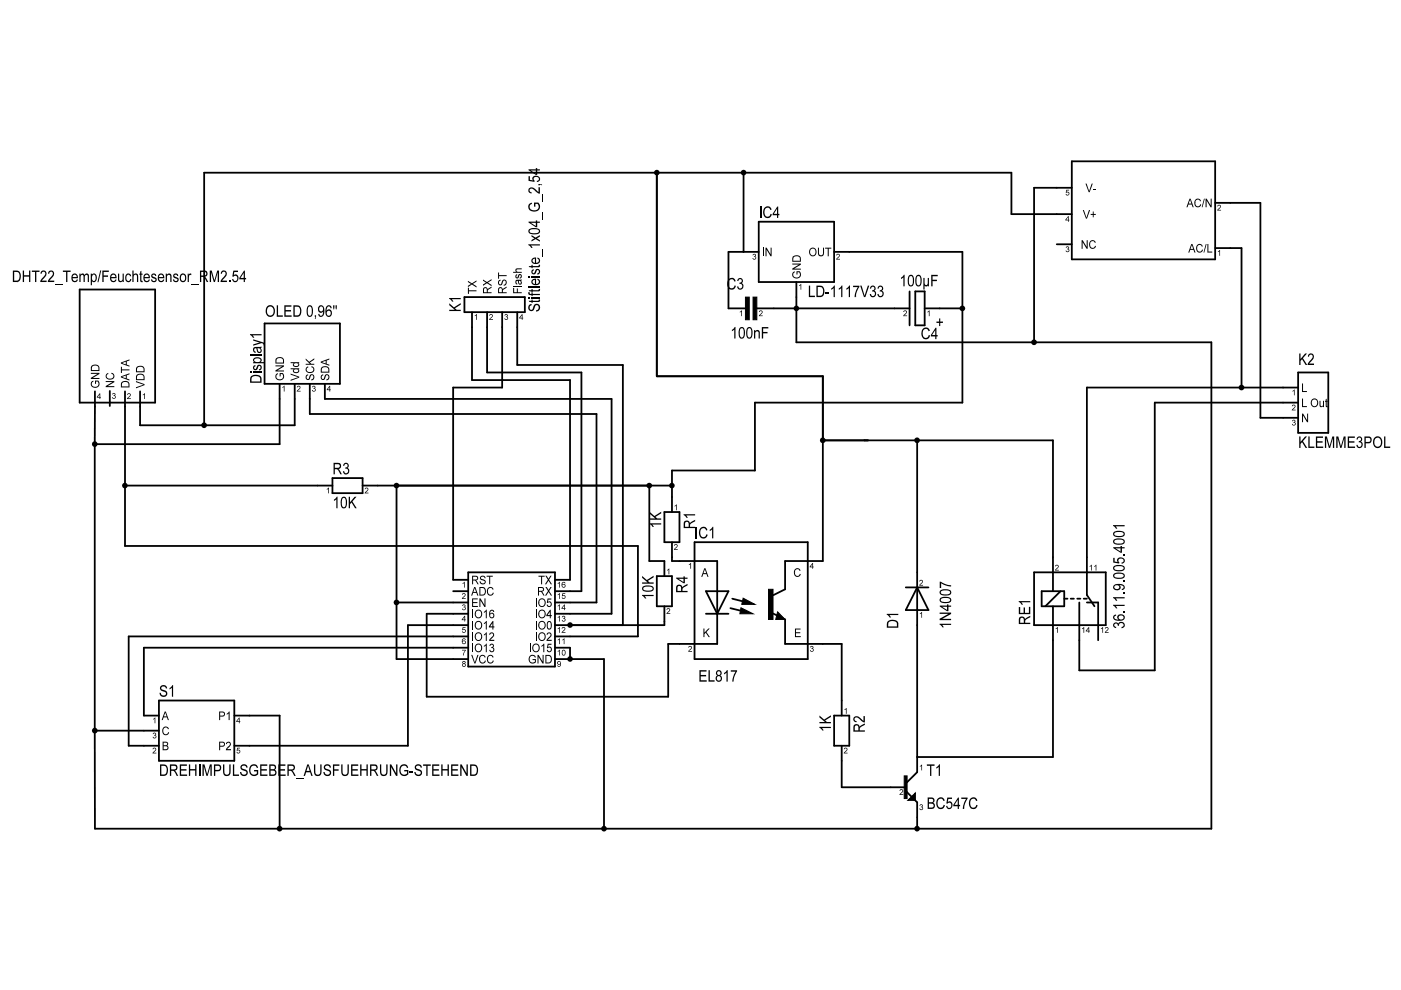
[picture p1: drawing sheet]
<svg xmlns="http://www.w3.org/2000/svg" width="297mm" height="210mm" viewBox="0 0 297 210" stroke-linecap="round" stroke-linejoin="round" font-family="sans-serif">
<g fill="none" stroke="#000" stroke-width=".38">
<path d="M139.3 36.6v43.2h35.2v39.2h-8v5.9l-2.6 1.3M157.6 36.6v16.8M227.2 39.8h-8v32.8M227.2 34.2h30.4v20.8h-30.4zM160.9 53.4h-6.4v12h3.6M160.9 47h15.9v12.8h-15.9zM168.8 59.8v12.8h88v103.1h-236.7v-20.8M176.8 53.4h27.2v32h-43.9v14.4h-17.6v8.8M224 51.8h3.2M227.2 45.4h-12.8v-8.8h-171.1v53.6M257.6 43h9.6v45.6h8M257.6 52.6h5.6v29.6"/>
<path d="M16.9 61.4h16v24h-16zM56.1 68.6h16v12.8h-16zM98.5 63h12.8v3.2h-12.8zM100.1 66.2v14.4h20.8v42.3h-3.2M103.3 66.2v12.8h20v46.3h-5.6M106.5 66.2v16h-10.4v40.7h3.2M109.7 66.2v11.2h22.4v55.1M160.5 65.4h32.3M192.8 61.8v7.2M194.1 61.8h1.9v7.2h-1.9zM196 65.4h8M275.2 79h6.4v12.8h-6.4z"/>
<path d="M20.1 94.2v60.7M20.1 83v11.2M23.3 82.9v3.2M26.5 83v32.8h108.8v19.1h-17.6M59.3 81.4v12.8h-39.2M62.5 81.4v8.8h-32.8v-7.2M65.7 81.4v6.4h60.8v39.9h-8.8M68.9 81.4v3.2h60.8v45.5h-12M174.5 93.4h48.7v31.9M194.5 93.4v70.3l-2.5 2.4M275.2 82.2h-44.8v44l1.7 2.3M275.2 85.4h-30.4v56.7h-16v-14.4"/>
<path d="M26.5 103h44M70.5 101.4h6.4v3.2h-6.4zM76.9 103h65.6M84.1 103v36.7h15.2M137.7 103v16h3.2v3.2M140.9 108.6h3.2v6.4h-3.2zM142.5 115v4h9.6v17.5h-10.4v11.2h-51.2v-17.6h8.8M147.3 115h24v24.7h-24zM84.1 127.7h15.2M96.1 125.3h3.2M99.3 134.9h-72v23.2h6.4M99.3 132.5h-12.8v25.6h-36.8"/>
<path d="M99.3 137.3h-68.8v14.4h3.2M99.3 121.3h18.4v20h-18.4zM117.7 137.3h3.2v2.4M117.7 139.7h10.4v36M139.3 122.2h3.2v6.3h-3.2zM140.9 128.5v4h-23.2M149.7 125.3h4.8l-2.4 4.8zM149.7 130.1h4.8M154.9 128.9l3.2 .8M155.3 126.9l3.2 .8M163.9 130.1l2.6 1.2v5.2h12v15.2M192 124.5h4.8"/>
<path d="M194.5 124.5l2.3 4.8h-4.8zM219.2 121.3h15.2v11.2h-15.2zM220.9 125.3h4.7v3.2h-4.7zM223.2 128.5v32h-28.7M224.9 125.3l-3.3 3.2M225.6 126.9h.7M227 126.9h.7M228.4 126.9h.7M229.8 126.9h.6M230.4 127.7h2.4v8M20.1 154.9h13.6M33.7 148.5h16v12.8h-16z"/>
<path d="M49.7 151.7h9.6v24M176.8 151.7h3.3v6.4h-3.3zM178.5 158.1v8.8h13.5M192 167.7l2.5 2.4v5.6"/>
</g>
<g fill="#000">
<path d="M112.1 37.4h.3v.7l.6 .1a.68 .68 0 0 1 .1-.8 .68 .68 0 0 1 .8-.1 .66 .66 0 0 1 .6 .7 .66 .66 0 0 1-.7 .6v-.2a.43 .43 0 0 0 .5-.5 .43 .43 0 0 0-.6-.4 .44 .44 0 0 0-.5 .3 .44 .44 0 0 0 .1 .5v.3l-1.2-.2zM112.1 40a1.01 1.01 0 0 1 1.6 .3l.5 .4v-1h.3v1.4l-.8-.4a1.27 1.27 0 0 0-1.3-.6l-.1 .4 .4 .3v.2a.66 .66 0 0 1-.6-.3 .66 .66 0 0 1 0-.7zM114.2 39l.6 .1 .2 .1-.8 .1zM112.1 35.9h1.5v-.3h.3v.3h.6v.3h-.6v.9h-.3v-.9h-1.1l1.1 .6v.3l-1.5-1zM2.7 57.4h1.1l.4 .4-.2 .2-.2-.3h-.8v1.8h.5a.99 .99 0 0 0 .5-1.5l.2-.2a1.25 1.25 0 0 1-.7 2h-.8zM4.8 57.4h.3v1h1.1v-1h.2v2.4h-.2v-1.1h-1.1v1.1h-.3zM6.8 57.4h1.6v.3h-.7v2.1h-.3v-2.1h-.6zM8.8 57.5a.71 .71 0 0 1 1 .1 .71 .71 0 0 1-.1 1l-.8 .9h1v.3h-1.4l.3-.7a1.27 1.27 0 0 0 .7-1.4l-.4-.1-.3 .5-.2-.1zM10.4 57.5a.71 .71 0 0 1 1 .1 .71 .71 0 0 1-.1 1l-.8 .9h1v.3h-1.4l.4-.7a1.27 1.27 0 0 0 .6-1.4l-.4-.1-.3 .5-.2-.1zM13.3 57.4h1.7v.3h-.7v2.1h-.3v-2.1h-.7zM15.3 58.2a.72 .72 0 0 1 1-.1 .72 .72 0 0 1 .2 .9h-1.1a.46 .46 0 0 0 .3 .6 .46 .46 0 0 0 .6-.4l.2 .1a.75 .75 0 0 1-1 .5 .75 .75 0 0 1-.3-1.1h1.1a.45 .45 0 0 0-.5-.5 .45 .45 0 0 0-.4 .5h-.2zM16.8 58h.3v.3a.44 .44 0 0 1 .4-.3 .44 .44 0 0 1 .4 .3 .48 .48 0 0 1 .6-.3 .48 .48 0 0 1 .4 .6v1.2h-.3v-1.1a.32 .32 0 0 0-.2-.4 .32 .32 0 0 0-.4 .2v1.3h-.3v-1.1a.33 .33 0 0 0-.3-.4 .33 .33 0 0 0-.3 .4v1.1h-.3z"/>
<path d="M21.3 57.3h.2l-.6 2.5h-.2zM21.7 57.4h1.4v.3h-1.1v.7h.9v.3h-.9v1.1h-.3zM23.5 58.2a.72 .72 0 0 1 .9-.1 .72 .72 0 0 1 .3 .9h-1.1a.46 .46 0 0 0 .3 .6 .46 .46 0 0 0 .6-.4l.2 .1a.75 .75 0 0 1-1 .5 .75 .75 0 0 1-.4-1.1h1.2a.45 .45 0 0 0-.5-.5 .45 .45 0 0 0-.4 .5h-.3zM25 58h.3v1a.41 .41 0 0 0 .4 .6 .41 .41 0 0 0 .3-.6v-1h.2v1.8h-.2v-.3a.53 .53 0 0 1-.7 .3 .53 .53 0 0 1-.3-.7zM26.9 58.1l.3-.1a.58 .58 0 0 1 .6 .5l-.2 .1a.42 .42 0 0 0-.6-.3 .42 .42 0 0 0-.2 .6 .43 .43 0 0 0 .2 .6 .43 .43 0 0 0 .6-.4l.3 .1a.68 .68 0 0 1-.9 .6 .68 .68 0 0 1-.5-.9zM28.1 57.4h.2v.8a.55 .55 0 0 1 .7-.2 .55 .55 0 0 1 .3 .7v1.1h-.3v-1.3a.39 .39 0 0 0-.5-.2 .39 .39 0 0 0-.2 .5v1h-.2zM29.7 57.6l.3-.2v.6h.2v.3h-.2v1.1l.2 .1 .1 .3a.41 .41 0 0 1-.5-.1 .41 .41 0 0 1-.1-.4v-1h-.2v-.3h.2zM30.6 58.2a.72 .72 0 0 1 .9-.1 .72 .72 0 0 1 .3 .9h-1.2a.46 .46 0 0 0 .4 .6 .46 .46 0 0 0 .5-.4l.3 .1a.75 .75 0 0 1-1 .5 .75 .75 0 0 1-.4-1.1h1.1a.45 .45 0 0 0-.4-.5 .45 .45 0 0 0-.5 .5h-.2zM32.2 58.1a.56 .56 0 0 1 .6-.1 .56 .56 0 0 1 .3 .5h-.2a.26 .26 0 0 0-.4-.3 .26 .26 0 0 0 0 .5 .61 .61 0 0 1 .7 .5 .61 .61 0 0 1-.5 .7 .61 .61 0 0 1-.7-.6l.3-.1a.32 .32 0 0 0 .3 .4 .32 .32 0 0 0 .2-.5 .6 .6 0 0 1-.7-.3 .6 .6 0 0 1 .1-.7zM33.6 58.2a.72 .72 0 0 1 1-.1 .72 .72 0 0 1 .2 .9h-1.1a.46 .46 0 0 0 .3 .6 .46 .46 0 0 0 .6-.4l.2 .1a.75 .75 0 0 1-1 .5 .75 .75 0 0 1-.3-1.1h1.1a.45 .45 0 0 0-.5-.5 .45 .45 0 0 0-.4 .5h-.2zM35.1 58h.3v.3a.53 .53 0 0 1 .7-.3 .53 .53 0 0 1 .3 .7v1.1h-.3v-1.1a.39 .39 0 0 0-.4-.4 .39 .39 0 0 0-.3 .5v1h-.3zM36.9 58.1a.56 .56 0 0 1 .6-.1 .56 .56 0 0 1 .3 .5h-.3a.26 .26 0 0 0-.3-.3 .26 .26 0 0 0-.1 .5 .61 .61 0 0 1 .8 .5 .61 .61 0 0 1-.6 .7 .61 .61 0 0 1-.6-.6l.2-.1a.32 .32 0 0 0 .4 .4 .32 .32 0 0 0 .1-.5 .6 .6 0 0 1-.6-.3 .6 .6 0 0 1 .1-.7z"/>
<path d="M38.3 58.2a.71 .71 0 0 1 .9-.1 .71 .71 0 0 1 .3 .8l-.2 .7-.5 .2h-.1v-.2a.66 .66 0 0 0 .6-.7 .66 .66 0 0 0-.7-.6 .81 .81 0 0 0 .1 1.3v.2a1.03 1.03 0 0 1-.4-1.6zM39.8 58h.2v.3l.2-.3 .4 .1-.1 .3-.2-.1-.2 .2-.1 1.3h-.2zM42.4 57.4a1.68 1.68 0 0 1 1.4 .1l.2 .3-1.3-.1v.7h.8l.2-.1v-.4l.3-.1v.2a.61 .61 0 0 1-.6 .7l.8 1.1h-.4l-.2-.5a.74 .74 0 0 0-.9-.6v1.1h-.3zM44.5 57.4h.4l.6 2 .6-2h.3v2.4h-.2v-2.1l-.6 2.1h-.3l-.6-2.1v2.1h-.2zM47 57.5a.71 .71 0 0 1 1 .1 .71 .71 0 0 1-.1 1l-.8 .9h1v.3h-1.3l.3-.7a1.27 1.27 0 0 0 .6-1.4l-.4-.1-.2 .5-.3-.1zM48.5 59.5h.3v.3h-.3zM49.5 57.4h1v.3h-.8l-.1 .6a.68 .68 0 0 1 .8 .1 .68 .68 0 0 1 .1 .9 .66 .66 0 0 1-.7 .5 .66 .66 0 0 1-.6-.6l.3-.1a.43 .43 0 0 0 .5 .5 .43 .43 0 0 0 .3-.6 .44 .44 0 0 0-.2-.5 .44 .44 0 0 0-.6 .2l-.2-.1zM51.7 57.4h.2v1.5h.3v.3h-.3v.6h-.2v-.6h-1v-.3h1v-1l-.7 1h-.3zM105.6 57.8h.2v.5h1.6v.2h-1.6v.6h-.2zM109.4 58.3l.2-.2 .1 .3a.24 .24 0 0 0-.2 .2 .24 .24 0 0 0 .2 .2v-.1a.49 .49 0 0 1 .4-.6 .49 .49 0 0 1 .6 .4 .49 .49 0 0 1-.5 .6v-.2a.26 .26 0 0 0 .3-.3 .26 .26 0 0 0-.4-.2 .46 .46 0 0 1-.5 .6 .46 .46 0 0 1-.2-.7zM109.3 59.4l1.3-.2v.3l-.3 .1-.3-.1v.4a.2 .2 0 0 0 .2 .3 .2 .2 0 0 0 .2-.3l-.1-.3 .1-.1a.43 .43 0 0 1 .1 .8 .43 .43 0 0 1-.6-.4l-.1-.4a.3 .3 0 0 0-.3 .3 .3 .3 0 0 0 .2 .3v.2a.58 .58 0 0 1-.4-.9zM109.4 57l1.2-.1v.2h-1a.28 .28 0 0 0-.1 .4 .28 .28 0 0 0 .4 .1h.7v.2h-1.8v-.2h.7l-.2-.3z"/>
<path d="M112 58.5h.4v.3h-.4zM112.2 48.6a2.03 2.03 0 0 1 2.3 .2 .7 .7 0 0 1-.9 .9l-1-.1v-.2h.2a1.36 1.36 0 0 0 1.5-.3 .65 .65 0 0 0-1-.5 .65 .65 0 0 0-1 .5l.3 .3v.2l-.5-.4zM112.2 43.3l.5-.3 .1 .2a.73 .73 0 0 0-.5 .9 .73 .73 0 0 0 1 .5 .8 .8 0 0 0 .8-.4 .8 .8 0 0 0-.1-1h-.5v.6h-.3v-.9h.9a1.13 1.13 0 0 1 .2 1.5 1.13 1.13 0 0 1-1.4 .4 .99 .99 0 0 1-.7-1.5zM112.8 59.4l.4-.3h.5v1.1a.46 .46 0 0 0 .5-.3 .46 .46 0 0 0-.3-.6l.1-.2a.75 .75 0 0 1 .4 1 .75 .75 0 0 1-1 .4v-1.2a.45 .45 0 0 0-.5 .5 .45 .45 0 0 0 .5 .4v.3a.67 .67 0 0 1-.7-.4 .67 .67 0 0 1 .1-.7zM112.8 54.9l.4-.3h.5v1.1a.46 .46 0 0 0 .5-.3 .46 .46 0 0 0-.3-.6l.1-.2a.75 .75 0 0 1 .4 1 .75 .75 0 0 1-1 .4v-1.2a.45 .45 0 0 0-.5 .5 .45 .45 0 0 0 .5 .4v.3a.67 .67 0 0 1-.7-.4 .67 .67 0 0 1 .1-.7zM112.8 57.3l.4-.2v.2a.26 .26 0 0 0-.3 .4 .26 .26 0 0 0 .4 0 .61 .61 0 0 1 .6-.7 .61 .61 0 0 1 .7 .6 .61 .61 0 0 1-.7 .6v-.2a.32 .32 0 0 0 .4-.4 .32 .32 0 0 0-.5-.2 .57 .57 0 0 1-.7 .8 .57 .57 0 0 1-.3-.9zM112.1 56.4h.6v-.2h.2v.2h1.2l.1-.2 .3-.1a.41 .41 0 0 1-.1 .5 .41 .41 0 0 1-.4 .1h-1.1v.2h-.2v-.2h-.4zM112.7 58.5h1.8v.3h-1.8zM112 51.8h2.5v.2h-1.9l.3 .6h-.3l-.6-.6zM112.7 49.8l.9 .6 .9-.6v.4l-.7 .3 .7 .4v.3l-.9-.5-.9 .5v-.3l.6-.4-.6-.3zM112.1 47h1.5v-.3h.3v.3h.6v.2h-.6v1h-.3v-1h-1.1l1.1 .7v.3l-1.5-1zM114.9 52.9h.2v1.6h-.2z"/>
<path d="M114.9 45h.2v1.7h-.2zM114.9 41.1h.2v1.7h-.2zM159.7 53.9a.34 .34 0 0 1 .4 0 .34 .34 0 0 1 .1 .4l-.1 .1a.38 .38 0 0 1 0 .6 .38 .38 0 0 1-.6-.3h.2a.25 .25 0 0 0 .3 .2 .25 .25 0 0 0 .2-.3 .25 .25 0 0 0-.4-.1l.1-.2a.2 .2 0 0 0 .2-.2 .2 .2 0 0 0-.2-.2 .2 .2 0 0 0-.2 .2h-.1zM161.7 52.5h.2v1.8h-.2zM162.3 52.5h.2l.9 1.4v-1.4h.2v1.8h-.2l-.9-1.4v1.4h-.2zM162.1 44.1a.86 .86 0 0 1 .9-.3 .86 .86 0 0 1 .6 .7h-.3a.66 .66 0 0 0-.8-.4 .66 .66 0 0 0-.4 .9 .68 .68 0 0 0 .4 .9 .68 .68 0 0 0 .9-.6l.2 .1a.95 .95 0 0 1-1.1 .8 .95 .95 0 0 1-.7-1.2zM164.8 43.8h.2v1.5h.2v.3h-.2v.6h-.3v-.6h-.9v-.3h.9v-1l-.6 1h-.3zM168.2 57.7l.3-.2 .1 .2a.62 .62 0 0 0-.3 .9 .62 .62 0 0 0 .8 .2 .55 .55 0 0 0 .5-.5 .55 .55 0 0 0-.5-.6v.5h-.2v-.7h.6a.9 .9 0 0 1 .1 1.2 .9 .9 0 0 1-1.2 .2 .9 .9 0 0 1-.2-1.2zM168 55.9h1.8v.2l-1.4 .9h1.4v.2h-1.8v-.3l1.4-.8h-1.4zM168.1 54.4a1.13 1.13 0 0 1 1.6 0l-.2 .2a.77 .77 0 0 0-.9-.2 .77 .77 0 0 0-.4 .9h1.4l-.1-.7 .2-.2 .1 .5v.6h-1.8zM171.8 52.7a.86 .86 0 0 1 1.1 .1 .86 .86 0 0 1 .1 1.1 .83 .83 0 0 1-1.1 .3 .83 .83 0 0 1-.3-1.2l.2 .1a.67 .67 0 0 0 .1 .9 .67 .67 0 0 0 .9-.1 .67 .67 0 0 0 0-.9 .56 .56 0 0 0-.5-.3 .56 .56 0 0 0-.5 .4l-.2-.1zM173.4 52.5h.2v1.1a.45 .45 0 0 0 .5 .5 .45 .45 0 0 0 .4-.5v-1.1h.2v1.1a.66 .66 0 0 1-.6 .8 .66 .66 0 0 1-.7-.8z"/>
<path d="M174.9 52.5h1.4v.2h-.6v1.6h-.2v-1.6h-.6zM177.4 53.9a.43 .43 0 0 1 .7 .2 .43 .43 0 0 1-.4 .6l-.2 .2h.6v.1h-.8l.1-.2a.5 .5 0 0 0 .4-.8l-.5 .1zM192.7 58.4a.7 .7 0 0 1 .9 0 .7 .7 0 0 1 .2 .8v.7a.69 .69 0 0 1-.7 .8 .69 .69 0 0 1-.6-.9v-1h.3l-.1 .2a1.36 1.36 0 0 0 .3 1.5 .65 .65 0 0 0 .5-1 .65 .65 0 0 0-.5-1l-.2 .3h-.3zM194.4 58.4a.7 .7 0 0 1 .8 0 .7 .7 0 0 1 .2 .8v.7a.69 .69 0 0 1-.7 .8 .69 .69 0 0 1-.6-.9v-1h.3v.2a1.36 1.36 0 0 0 .2 1.5 .65 .65 0 0 0 .6-1 .65 .65 0 0 0-.6-1l-.2 .3h-.3zM195.8 58.9h.2v.8a.44 .44 0 0 0 0 .5 .44 .44 0 0 0 .6 .1l.1-1.4h.3v1.8h-.3v-.2a.35 .35 0 0 1-.3 .2 .35 .35 0 0 1-.4-.2v.9h-.2zM226.1 40.2h.6v.2h-.5l-.1 .3a.4 .4 0 0 1 .6 .2 .4 .4 0 0 1-.3 .6 .4 .4 0 0 1-.5-.4h.2a.28 .28 0 0 0 .4 .2 .28 .28 0 0 0 .1-.4 .28 .28 0 0 0-.4-.1l-.2 .1zM226.1 52.3a.34 .34 0 0 1 .4 0 .34 .34 0 0 1 .1 .4l-.1 .1a.38 .38 0 0 1 0 .6 .38 .38 0 0 1-.6-.3h.2a.25 .25 0 0 0 .3 .2 .25 .25 0 0 0 .2-.3 .25 .25 0 0 0-.4-.1l.1-.2a.2 .2 0 0 0 .2-.2 .2 .2 0 0 0-.2-.2 .2 .2 0 0 0-.2 .3l-.1-.1zM226.5 45.8h.1v.8h.1l-.1 .4h-.2v-.9l-.3 .5h.3v.1h-.5zM229.3 50.9h.3l.8 1.4v-1.4h.2v1.8h-.2l-.9-1.4v1.4h-.2zM229.6 44.5h.2l.6 1.6 .5-1.6h.2l-.6 1.9h-.2zM230.1 38.9h.3l.5 1.6 .6-1.6h.2l-.7 1.8h-.2zM231.7 44.9h.2v.5h.4v.2h-.4v.5h-.2v-.5h-.5v-.2h.5z"/>
<path d="M231.8 40h.6v.2h-.6zM231.1 51.2l.4-.3h.4l.4 .5-.2 .1a.52 .52 0 0 0-.6-.3 .52 .52 0 0 0-.4 .6 .54 .54 0 0 0 .4 .7 .54 .54 0 0 0 .7-.4l.2 .1a.75 .75 0 0 1-.9 .6 .75 .75 0 0 1-.6-1zM252.2 42.1h.2l.7 1.8h-.2l-.6-1.6-.3 .9h.6l.1 .2h-.7l-.2 .5h-.3zM252.6 51.7h.2l.7 1.9h-.3l-.5-1.7-.3 .9h.6v.2h-.7l-.1 .6h-.3zM253.4 42.4l.4-.3h.4l.4 .5-.2 .1a.52 .52 0 0 0-.6-.4 .52 .52 0 0 0-.4 .7 .54 .54 0 0 0 .4 .7 .54 .54 0 0 0 .7-.4h.2a.75 .75 0 0 1-.9 .6 .75 .75 0 0 1-.6-.9zM255.3 42.1h.1l-.4 1.8h-.2zM253.8 52l.4-.3 .4 .1 .4 .4-.2 .1a.52 .52 0 0 0-.7-.3 .52 .52 0 0 0-.3 .6 .54 .54 0 0 0 .4 .7 .54 .54 0 0 0 .6-.4l.3 .1a.75 .75 0 0 1-.9 .6 .75 .75 0 0 1-.6-1zM255.7 51.7h.1l-.5 1.9h-.1zM255.6 42.1h.2l.9 1.4v-1.4h.2v1.8h-.2l-.9-1.4v1.4h-.2zM256 51.7h.2v1.6h.8v.3h-1zM258.2 53.3l.5-.3v1.2h-.2v-.9l-.3 .1zM258.2 43.5a.43 .43 0 0 1 .7 .2 .43 .43 0 0 1-.4 .6l-.2 .2h.6v.1h-.8l.1-.2a.5 .5 0 0 0 .4-.8l-.5 .2z"/>
<path d="M11.6 60.3h1.7v.2h-1.7zM19.2 58h.3v.3h.2a.69 .69 0 0 0-.3 .7 .69 .69 0 0 0 .6 .5 .79 .79 0 0 0-.2-1.3l-.3 .1a.61 .61 0 0 1 .8-.2 .61 .61 0 0 1 .2 .8 .64 .64 0 0 1-.2 .8 .64 .64 0 0 1-.8-.1v.9h-.3zM19.4 77.6a1.13 1.13 0 0 1 1.6 0l-.2 .1a.77 .77 0 0 0-1-.1 .77 .77 0 0 0-.3 .9h1.4l-.1-.8 .2-.1 .1 .5v.6h-1.8zM22.5 79.3l.4-.2 .1 .2a.52 .52 0 0 0-.4 .6 .52 .52 0 0 0 .7 .4 .54 .54 0 0 0 .7-.4 .54 .54 0 0 0-.4-.7v-.2a.75 .75 0 0 1 .6 .9 .75 .75 0 0 1-.9 .6 .76 .76 0 0 1-.8-.3 .76 .76 0 0 1 0-.9zM25.6 77.8h.2v.5h1.7v.2h-1.7v.6h-.2zM25.6 76.9l1.9-.7v.2l-1.7 .6 .9 .3v-.6l.2-.1v.7l.6 .2v.2l-1.9-.6zM29 77.8a1.13 1.13 0 0 1 1.5 .1l-.1 .1a.77 .77 0 0 0-1-.2 .77 .77 0 0 0-.4 .9h1.4v-.7l.1-.1 .1 .4v.6h-1.8zM40.5 60.3h1.7v.2h-1.7zM53 78.8h.3v.3h-.3zM53.8 77.6l.3-.2 .1 .3a.26 .26 0 0 0-.3 .3 .26 .26 0 0 0 .4 .1 .61 .61 0 0 1 .6-.8 .61 .61 0 0 1 .6 .6 .61 .61 0 0 1-.6 .6v-.2a.32 .32 0 0 0 .4-.4 .32 .32 0 0 0-.5-.1 .57 .57 0 0 1-.7 .7 .57 .57 0 0 1-.3-.9zM53.8 73.6l1.7-.1v.2l-.4 .2-.4-.1a.47 .47 0 0 0 0 .5 .47 .47 0 0 0 .5 .2v-.3l-.1-.3 .1-.1a.56 .56 0 0 1 .1 1 .56 .56 0 0 1-.9-.5l-.1-.5a.38 .38 0 0 0-.4 .3 .38 .38 0 0 0 .3 .5v.2a.71 .71 0 0 1-.4-1.2zM53.7 78.8h1.8v.3h-1.8z"/>
<path d="M53 70.8h2.5v.3h-1.9l.3 .5h-.3l-.6-.6zM53.8 76a.92 .92 0 0 1 1-.3 .92 .92 0 0 1 .6 .9l-.1 .2h.8v.2h-2.4v-.2h.2l.1-.2a.69 .69 0 0 0 .7 .2 .69 .69 0 0 0 .5-.6 .79 .79 0 0 0-1.3 .3v.3l-.2-.3zM53.7 71.9l1.9 .6a.5 .5 0 0 1 .5 .7h-.2l-.1-.3-.3-.2-1.8 .6v-.3l1.4-.4-1.4-.4zM56.7 64.9a1.08 1.08 0 0 1 1.3 .1 1.08 1.08 0 0 1 .3 1.3 .94 .94 0 0 1-.8 .9 .94 .94 0 0 1-1-.6l.2-.1a.72 .72 0 0 0 .9 .3 .72 .72 0 0 0 .4-.8 .75 .75 0 0 0-.7-1 .75 .75 0 0 0-.7 1l.1 .5-.2 .1-.1-1.2zM58.7 64.7h.2v2.2h1.1v.3h-1.3zM58.6 79.2l.3-.1 .1 .2a.62 .62 0 0 0-.3 .8 .62 .62 0 0 0 .8 .3 .55 .55 0 0 0 .5-.5 .55 .55 0 0 0-.5-.6v.5h-.2v-.7h.7a.9 .9 0 0 1 0 1.2 .9 .9 0 0 1-1.2 .2 .9 .9 0 0 1-.2-1.3zM58.4 77.5h1.8v.2l-1.4 .8h1.4v.3h-1.8v-.3l1.4-.8h-1.4zM58.5 76a1.13 1.13 0 0 1 1.6 0l-.2 .2a.77 .77 0 0 0-.9-.2 .77 .77 0 0 0-.4 .9h1.4l-.1-.7 .2-.2 .1 .5v.6h-1.8zM60.3 64.7h1.5v.3h-1.2v.7h1.1v.3h-1.1v.9h1.2v.3h-1.5zM62.2 64.7l1.1 .1 .4 .3-.2 .2-.2-.2-.8-.1v1.9h.4a.99 .99 0 0 0 .6-1.6l.2-.2a1.25 1.25 0 0 1-.8 2.1h-.7zM61.6 78.1h1.8v.2h-.8l-.3 .2a.47 .47 0 0 0 .6 .4 .47 .47 0 0 0 .3-.6 .47 .47 0 0 1 .2 .6 .47 .47 0 0 1-.6 .2 .48 .48 0 0 1-.6-.2 .48 .48 0 0 1 .1-.6h-.7zM61.6 76.8h1.8v.2h-.8l-.3 .2a.47 .47 0 0 0 .6 .4 .47 .47 0 0 0 .3-.6 .47 .47 0 0 1 .2 .6 .47 .47 0 0 1-.6 .2 .48 .48 0 0 1-.6-.2 .48 .48 0 0 1 .1-.6h-.7z"/>
<path d="M65.3 64.9a.7 .7 0 0 1 .8 0 .7 .7 0 0 1 .3 .7l-.1 .8a.69 .69 0 0 1-.7 .8 .69 .69 0 0 1-.6-.9l.1-1h.2v.1a1.36 1.36 0 0 0 .3 1.6 .65 .65 0 0 0 .5-1 .65 .65 0 0 0-.5-1l-.3 .3h-.2zM64.9 77.9l.4-.2 .1 .2a.52 .52 0 0 0-.4 .7 .52 .52 0 0 0 .7 .3 .54 .54 0 0 0 .7-.4 .54 .54 0 0 0-.4-.6v-.3a.75 .75 0 0 1 .6 .9 .75 .75 0 0 1-.9 .6 .76 .76 0 0 1-.8-.3 .76 .76 0 0 1 0-.9zM64.8 76l.8 .7 1-.7v.2l-.9 .7 .3 .2h.6v.2h-1.8v-.2h.9l-.9-.8zM66.7 66.8h.3v.7l-.2 .1zM67.7 64.8a.79 .79 0 0 1 .9 .2 .79 .79 0 0 1 .2 .9 .85 .85 0 0 1-.2 1 .85 .85 0 0 1-1 .1l-.1-.4 .2-.1a.39 .39 0 0 0 .5 .4 .39 .39 0 0 0 .3-.5v-.4l-.1-.1a.47 .47 0 0 0 0-.8 .47 .47 0 0 0-.7 .2l.1 .6 .7 .1a.63 .63 0 0 1-.8 .2 .63 .63 0 0 1-.3-.8zM68.2 77.9a1.13 1.13 0 0 1 1.5 .1l-.1 .1a.77 .77 0 0 0-1-.2 .77 .77 0 0 0-.4 .9h1.4v-.7l.1-.1 .1 .4v.6h-1.8zM68 76.7l1.8-.7v.2l-1.6 .6 .8 .3v-.6l.3-.1v.7l.5 .2v.3l-1.8-.7zM69.3 64.9l.4-.2a.62 .62 0 0 1 .6 .6l-.2 .1a.43 .43 0 0 0-.6-.4 .43 .43 0 0 0-.2 .6l-.1 .3 .2 .1a.49 .49 0 0 0 0 .8 .49 .49 0 0 0 .7-.2l-.1-.6-.8-.1a.66 .66 0 0 1 .9-.2 .66 .66 0 0 1 .3 .9 .69 .69 0 0 1-.9 .6 .69 .69 0 0 1-.5-.9v-.9zM70.6 64.7h.3l-.1 .9h-.1zM71.1 64.7h.3v.9h-.2zM95.2 64.3l1 .9 1.5-.9v.3l-1.2 .8 .3 .3h.9v.3h-2.5v-.3h1.2l-1.2-1zM95.2 63.2h2.5v.2h-1.9l.3 .5h-.3l-.6-.5z"/>
<path d="M99.2 61h.2v.6h1.6v.2h-1.6v.5h-.2zM99.2 59.5l.9 .6 .9-.6v.2l-.7 .5 .7 .5v.3l-.9-.7-.9 .6v-.3l.7-.4-.7-.4zM100.6 66.9l.5-.3v1.2h-.1v-.9l-.4 .1zM102.5 61l.6-.1 .2 .2-.1 .2a.3 .3 0 0 0-.4-.2 .3 .3 0 0 0-.2 .3v.6h.6v-.7l.1-.2 .1 .2 .8-.5v.2l-.4 .2a.57 .57 0 0 0-.4 .8h.8v.2h-1.8zM102.4 59.3l.9 .5 .9-.6v.2l-.7 .5 .7 .5v.3l-.9-.7-.9 .6v-.3l.7-.4-.7-.4zM103.8 66.7a.43 .43 0 0 1 .7 .1 .43 .43 0 0 1-.3 .6l-.3 .3h.6v.1h-.8l.1-.3a.5 .5 0 0 0 .4-.7l-.5 .1zM105.7 59.5l.4-.2v.2a.36 .36 0 0 0-.4 .4 .36 .36 0 0 0 .6 .3v-.2a.62 .62 0 0 1 .8-.7 .62 .62 0 0 1 .2 1.1l-.5 .2v-.2a.41 .41 0 0 0 .5-.5 .41 .41 0 0 0-.6-.3v.1a.73 .73 0 0 1-.8 .8 .66 .66 0 0 1-.2-1zM107.1 66.7a.34 .34 0 0 1 .4-.1 .34 .34 0 0 1 .1 .5l-.1 .1a.38 .38 0 0 1 0 .6 .38 .38 0 0 1-.6-.3h.2a.25 .25 0 0 0 .3 .2 .25 .25 0 0 0 .2-.3 .25 .25 0 0 0-.4-.2l.1-.1a.2 .2 0 0 0 .2-.2 .2 .2 0 0 0-.2-.2 .2 .2 0 0 0-.2 .2h-.1zM105.7 61l.6-.1 .2 .2-.1 .2a.3 .3 0 0 0-.4-.2 .3 .3 0 0 0-.2 .3v.6h.6v-.7l.1-.2 .1 .2 .8-.5v.2l-.4 .2a.57 .57 0 0 0-.4 .8h.8v.2h-1.8zM108.8 61h.2v1h.6v-.8h.2v.8h.8v.2h-1.8zM108.8 60.6h1.8v.2h-1.8zM110.7 66.6h.1v.8h.1l-.1 .4h-.2v-1l-.3 .6h.3v.1h-.5z"/>
<path d="M112 63h.4v.3h-.4zM112.2 64.7l.5-.2v.2a.45 .45 0 0 0-.5 .6 .45 .45 0 0 0 .7 .3l.1-.2a.81 .81 0 0 1 .6-1 .81 .81 0 0 1 1 .7 .81 .81 0 0 1-.7 .9l-.3 .1v-.3a.52 .52 0 0 0 .6-.6 .52 .52 0 0 0-.7-.4l-.1 .2a.73 .73 0 0 1-.5 .9 .73 .73 0 0 1-.9-.5zM112.1 63.8h.6v-.3h.2v.3h1.2l.1-.3h.3a.41 .41 0 0 1-.1 .4 .41 .41 0 0 1-.4 .1h-1.1v.2h-.2v-.2h-.4zM112.1 61.5h.6v-.2h.2v.2h1.2l.1-.2 .3-.1a.41 .41 0 0 1-.1 .5 .41 .41 0 0 1-.4 .1h-1.1v.2h-.2v-.2h-.4zM112.7 63h1.8v.3h-1.8zM112 61.9l.3 .1 .1 .3h.3v-.3h.2v.3h1.6v.3h-1.6v.2h-.2v-.2a.49 .49 0 0 1-.6-.1 .49 .49 0 0 1-.1-.6zM154.5 59.2a.86 .86 0 0 1 .8-.3 .86 .86 0 0 1 .7 .7l-.3 .1a.66 .66 0 0 0-.9-.4 .66 .66 0 0 0-.3 .9 .68 .68 0 0 0 .4 .9 .68 .68 0 0 0 .8-.6l.3 .1a.95 .95 0 0 1-1.2 .8 .95 .95 0 0 1-.6-1.2zM155.8 69.3h.1v2.5h-.2v-1.9l-.5 .3v-.3zM156.5 59.1a.6 .6 0 0 1 .9 .1 .6 .6 0 0 1-.2 .8 .71 .71 0 0 1 .2 1.3 .71 .71 0 0 1-1.1-.6h.2a.47 .47 0 0 0 .6 .4 .47 .47 0 0 0 .3-.6 .47 .47 0 0 0-.6-.3v-.3a.37 .37 0 0 0 .5-.3 .37 .37 0 0 0-.4-.4 .37 .37 0 0 0-.4 .4h-.2zM156.9 69.5a.7 .7 0 0 1 .8 0 .7 .7 0 0 1 .2 .8v.7a.69 .69 0 0 1-.7 .8 .69 .69 0 0 1-.6-.9l.1-1h.2v.2a1.36 1.36 0 0 0 .3 1.5 .65 .65 0 0 0 .5-1 .65 .65 0 0 0-.5-1l-.3 .3h-.2zM156.8 66.1l.5-.3v1.2h-.1v-.9l-.4 .2zM158.5 69.5a.7 .7 0 0 1 .8 0 .7 .7 0 0 1 .3 .8l-.1 .7a.69 .69 0 0 1-.7 .8 .69 .69 0 0 1-.6-.9l.1-1h.2v.2a1.36 1.36 0 0 0 .3 1.5 .65 .65 0 0 0 .5-1 .65 .65 0 0 0-.5-1l-.3 .3h-.2z"/>
<path d="M159.9 70h.2v.3a.53 .53 0 0 1 .7-.3 .53 .53 0 0 1 .3 .7v1.1h-.3v-1.1a.39 .39 0 0 0-.4-.4 .39 .39 0 0 0-.3 .5v1h-.2zM161.5 69.3h1.4v.3h-1.1v.8h.9v.3h-.9v1.1h-.3zM161 65.9a.43 .43 0 0 1 .7 .2 .43 .43 0 0 1-.3 .6l-.3 .2h.6v.1h-.8l.1-.2a.5 .5 0 0 0 .4-.8l-.5 .1zM169.4 60.5l.5-.3v1.2h-.2v-.9l-.3 .1zM171.5 60.6h.3v2.1h1v.3h-1.3zM173.1 60.6h1.1l.4 .4-.2 .2-.2-.3h-.8v1.8h.4a.99 .99 0 0 0 .6-1.5l.2-.2a1.25 1.25 0 0 1-.8 2h-.7zM175 62h.8v.3h-.8zM176.8 60.5h.2v2.5h-.3v-1.9l-.5 .3v-.2zM178.4 60.5h.2v2.5h-.2v-1.9l-.6 .3v-.2zM180 60.5h.2v2.5h-.2v-1.9l-.5 .3v-.2zM180.9 60.6h1.3l-.5 1.3-.3 1.1h-.2l.1-.7 .6-1.4h-1zM182.4 60.6h.3l.6 2.1 .7-2.1h.3l-.8 2.4h-.3z"/>
<path d="M184.6 60.7a.6 .6 0 0 1 .9 .1 .6 .6 0 0 1-.1 .8 .71 .71 0 0 1 .1 1.3 .71 .71 0 0 1-1.1-.5l.3-.1a.47 .47 0 0 0 .5 .4 .47 .47 0 0 0 .4-.6 .47 .47 0 0 0-.7-.3v-.3a.37 .37 0 0 0 .5-.3 .37 .37 0 0 0-.3-.4 .37 .37 0 0 0-.4 .4h-.3zM186.2 60.7a.6 .6 0 0 1 .9 .1 .6 .6 0 0 1-.1 .8 .71 .71 0 0 1 .1 1.3 .71 .71 0 0 1-1.1-.5l.3-.1a.47 .47 0 0 0 .5 .4 .47 .47 0 0 0 .4-.6 .47 .47 0 0 0-.7-.3v-.3a.37 .37 0 0 0 .5-.3 .37 .37 0 0 0-.3-.4 .37 .37 0 0 0-.4 .4h-.3zM191.6 58.3h.2v2.4h-.3v-1.9l-.5 .4v-.3zM191.6 65.9a.43 .43 0 0 1 .7 .2 .43 .43 0 0 1-.3 .6l-.3 .2h.6v.1h-.8l.1-.2a.5 .5 0 0 0 .4-.8l-.5 .1zM195.6 69.8a.86 .86 0 0 1 .9-.3 .86 .86 0 0 1 .6 .6l-.2 .1a.66 .66 0 0 0-.9-.4 .66 .66 0 0 0-.4 .9 .68 .68 0 0 0 .5 .9 .68 .68 0 0 0 .8-.6l.3 .1a.95 .95 0 0 1-1.2 .8 .95 .95 0 0 1-.7-1.2zM196.6 66.1l.5-.3v1.2h-.2v-.9l-.3 .2zM197.4 58.3h1.4v.3h-1.1v.7h.9v.3h-.9v1.1h-.3zM198.4 69.5h.1v1.5h.3v.3h-.3v.6h-.2v-.6h-.9v-.3h.9v-1l-.7 1h-.2zM199.1 67.5h.2v.7h.6v.3h-.6v.6h-.2v-.6h-.6v-.3h.6zM275.5 75h.2v1.1l1-1.1h.4l-.9 .9 1 1.5h-.4l-.7-1.2-.4 .3v.9h-.2zM277.5 75.1a.71 .71 0 0 1 1 .1 .71 .71 0 0 1-.1 1l-.8 .9h1v.3h-1.4l.4-.7a1.27 1.27 0 0 0 .6-1.4l-.4-.1-.3 .4h-.2zM19.5 80.8l.3-.1v.2a.62 .62 0 0 0-.3 .8 .62 .62 0 0 0 .9 .3 .55 .55 0 0 0 .5-.6 .55 .55 0 0 0-.5-.5v.5h-.2v-.7h.6a.9 .9 0 0 1 .1 1.2 .9 .9 0 0 1-1.2 .2 .9 .9 0 0 1-.2-1.3z"/>
<path d="M19.3 79.1h1.8v.2l-1.4 .8h1.4v.2h-1.8v-.2l1.4-.8h-1.4zM21.1 83.4h.2v.8h.1l-.1 .4h-.2v-1l-.4 .6h.4v.1h-.6zM23.9 83.4a.34 .34 0 0 1 .4 0 .34 .34 0 0 1 .1 .4l-.1 .1a.38 .38 0 0 1 0 .6 .38 .38 0 0 1-.6-.3h.2a.25 .25 0 0 0 .3 .2 .25 .25 0 0 0 .2-.3 .25 .25 0 0 0-.4-.1l.1-.2a.2 .2 0 0 0 .2-.2 .2 .2 0 0 0-.2-.2 .2 .2 0 0 0-.2 .3l-.1-.1zM22.4 80.8h1.8v.2l-1.4 .9h1.4v.2h-1.8v-.2l1.4-.9h-1.4zM25.8 81a1.13 1.13 0 0 1 1.5 .1l-.1 .1a.77 .77 0 0 0-1-.2 .77 .77 0 0 0-.4 .9h1.4v-.7l.1-.1 .2 .5v.5h-1.9zM25.6 79.8l1.9-.7v.3l-1.7 .5 .9 .3v-.6h.2v.7l.6 .2v.2l-1.9-.7zM27.1 83.5a.43 .43 0 0 1 .6 .1 .43 .43 0 0 1-.3 .6l-.3 .3h.6v.1h-.8l.2-.3a.5 .5 0 0 0 .3-.8l-.5 .2zM28.8 80.8l1.8 .6v.3l-1.8 .6v-.2l1.6-.5-1.6-.6zM29 79.5a1.13 1.13 0 0 1 1.5 0l-.1 .2a.77 .77 0 0 0-1-.2 .77 .77 0 0 0-.4 .9h1.4v-.7l.1-.2 .1 .5v.6h-1.8zM30.3 83.7l.4-.3v1.2h-.1v-.9l-.3 .1zM53.2 79.8l.2-.1 .2 .1-.2 .3-.1 .8h1.9v-.5a.99 .99 0 0 0-1.6-.6l-.2-.1a1.25 1.25 0 0 1 2.1 .7v.8h-2.5l.1-1.1zM59.9 82.1l.4-.3v1.2h-.1v-.9l-.3 .1z"/>
<path d="M61.6 79.2l1.8 .7v.2l-1.8 .7v-.3l1.6-.5-1.6-.6zM63.1 81.9a.43 .43 0 0 1 .6 .1 .43 .43 0 0 1-.3 .6l-.3 .3h.6v.1h-.8l.1-.3a.5 .5 0 0 0 .4-.7l-.5 .1zM64.9 79.5l.4-.1v.2a.36 .36 0 0 0-.3 .4 .36 .36 0 0 0 .5 .3v-.2a.62 .62 0 0 1 .8-.7 .62 .62 0 0 1 .2 1.1l-.5 .1v-.2a.41 .41 0 0 0 .5-.4 .41 .41 0 0 0-.6-.3 .73 .73 0 0 1-.7 .9 .66 .66 0 0 1-.3-1.1zM66.3 81.9a.34 .34 0 0 1 .4-.1 .34 .34 0 0 1 .1 .5l-.1 .1a.38 .38 0 0 1 0 .6 .38 .38 0 0 1-.6-.3h.2a.25 .25 0 0 0 .3 .2 .25 .25 0 0 0 .2-.3 .25 .25 0 0 0-.4-.2l.1-.1a.2 .2 0 0 0 .2-.2 .2 .2 0 0 0-.2-.2 .2 .2 0 0 0-.2 .2h-.1zM68.1 79.5l.4-.1v.2a.36 .36 0 0 0-.3 .4 .36 .36 0 0 0 .5 .3v-.2a.62 .62 0 0 1 .8-.7 .62 .62 0 0 1 .2 1.1l-.5 .1v-.2a.41 .41 0 0 0 .5-.4 .41 .41 0 0 0-.6-.3 .73 .73 0 0 1-.8 .9 .66 .66 0 0 1-.2-1.1zM69.9 81.8h.1v.8h.1l-.1 .4h-.2v-1l-.3 .6h.3v.1h-.5zM72.9 98.3a.6 .6 0 0 1 .9 0 .6 .6 0 0 1-.1 .9 .71 .71 0 0 1 .1 1.2 .71 .71 0 0 1-1.1-.5h.3a.47 .47 0 0 0 .5 .4 .47 .47 0 0 0 .4-.6 .47 .47 0 0 0-.7-.3v-.3a.37 .37 0 0 0 .5-.3 .37 .37 0 0 0-.3-.4 .37 .37 0 0 0-.4 .4l-.3-.1zM274.1 89.1a.34 .34 0 0 1 .4-.1 .34 .34 0 0 1 .1 .5l-.1 .1a.38 .38 0 0 1 0 .6 .38 .38 0 0 1-.6-.3h.2a.25 .25 0 0 0 .3 .2 .25 .25 0 0 0 .2-.3 .25 .25 0 0 0-.4-.2l.1-.1a.2 .2 0 0 0 .2-.2 .2 .2 0 0 0-.2-.2 .2 .2 0 0 0-.2 .2h-.2zM274 82.9l.5-.3v1.2h-.2v-.9l-.3 .1zM274 85.9a.43 .43 0 0 1 .7 .1 .43 .43 0 0 1-.4 .6l-.2 .3h.6v.1h-.8l.1-.3a.5 .5 0 0 0 .4-.7l-.5 .1zM275.5 92.5h.2v1.2l1-1.2h.4l-.9 1 1 1.5h-.4l-.7-1.3-.4 .4v.9h-.2zM276.1 81.3h.2v1.6h.8v.2h-1z"/>
<path d="M276.1 84.5h.2v1.6h.8v.2h-1zM276.1 87.7h.2l.8 1.4v-1.4h.2v1.8h-.2l-.8-1.4v1.4h-.2zM277.4 92.5h.3v2.2h1v.3h-1.3zM278.1 84.7a.86 .86 0 0 1 1.2 0 .86 .86 0 0 1 .1 1.2 .83 .83 0 0 1-1.2 .3 .83 .83 0 0 1-.2-1.2l.2 .1a.67 .67 0 0 0 .1 .9 .67 .67 0 0 0 .9-.1 .67 .67 0 0 0 0-.9 .56 .56 0 0 0-.5-.3 .56 .56 0 0 0-.5 .4l-.2-.1zM279 92.5h1.5v.3h-1.2v.8h1.1v.3h-1.1v.8h1.2v.3h-1.5zM279.8 85h.2v.7a.3 .3 0 0 0 .3 .4 .3 .3 0 0 0 .2-.4v-.7h.2v1.3h-.2v-.2a.4 .4 0 0 1-.5 .2 .4 .4 0 0 1-.2-.5zM280.9 92.5h.4l.6 2.1 .6-2.1h.4v2.5h-.3v-2.1l-.6 2.1h-.3l-.5-2.1v2.1h-.3zM281.1 84.7l.2-.2v.5h.2v.2h-.2v.8l.2 .3-.4-.1v-1h-.2zM283.3 92.5h.4l.6 2.1 .6-2.1h.4v2.5h-.3v-2.1l-.6 2.1h-.2l-.6-2.1v2.1h-.3zM285.8 92.5h1.5v.3h-1.3v.8h1.2v.3h-1.2v.8h1.3v.3h-1.5zM287.8 92.7a.6 .6 0 0 1 .9 .1 .6 .6 0 0 1-.2 .8 .71 .71 0 0 1 .2 1.2 .71 .71 0 0 1-1.1-.5h.2a.47 .47 0 0 0 .6 .4 .47 .47 0 0 0 .3-.6 .47 .47 0 0 0-.6-.3v-.3a.37 .37 0 0 0 .5-.3 .37 .37 0 0 0-.4-.4 .37 .37 0 0 0-.4 .4h-.2zM289.3 92.5h.9l.5 .3 .1 .3h-.3l-.2-.2-.7-.1v.9h.5a.41 .41 0 0 0 .4-.1 .41 .41 0 0 0 0-.5h.3l-.1 .7-.3 .2h-.8v1h-.3z"/>
<path d="M291.5 92.7a1.08 1.08 0 0 1 1.3 .1 1.08 1.08 0 0 1 .3 1.3 .94 .94 0 0 1-.8 .9 .94 .94 0 0 1-1.1-.6l.3-.1a.72 .72 0 0 0 .9 .3 .72 .72 0 0 0 .4-.8 .75 .75 0 0 0-.7-1 .75 .75 0 0 0-.7 1l.1 .5-.3 .1v-1.1zM293.5 92.5h.2v2.2h1v.3h-1.2zM69.3 103.7l.4-.3v1.2h-.1v-.9l-.3 .1zM70.7 98.1a1.68 1.68 0 0 1 1.5 .2l.1 .3-1.3-.2v.8l.8-.1 .2-.1v-.3l.3-.1v.2a.61 .61 0 0 1-.5 .7l.7 1.1h-.3l-.3-.5a.74 .74 0 0 0-.9-.6v1.1h-.3zM71.4 105.3h.2v2.5h-.3v-1.9l-.5 .3v-.3zM72.5 105.5a.7 .7 0 0 1 .8 0 .7 .7 0 0 1 .3 .7v.8a.69 .69 0 0 1-.8 .8 .69 .69 0 0 1-.6-.9l.1-1h.2v.1a1.36 1.36 0 0 0 .3 1.5 .65 .65 0 0 0 .5-.9 .65 .65 0 0 0-.5-1l-.3 .3h-.2zM73.9 105.3h.3v1.2l1-1.2h.4l-.9 1 .9 1.5h-.3l-.8-1.3-.3 .4v.9h-.3zM77.4 103.5a.43 .43 0 0 1 .7 .1 .43 .43 0 0 1-.3 .6l-.3 .3h.6v.1h-.8l.1-.3a.5 .5 0 0 0 .4-.8l-.5 .2zM137.7 111h2.5v.2h-1.9l.3 .5h-.3l-.6-.6zM137.8 108.5l.9 .9 1.5-.9v.3l-1.2 .8 .3 .3h.9v.3h-2.4v-.3h1.1l-1.1-1zM143 107.3l.5-.3v1.2h-.2v-1l-.3 .2zM143 115.4a.43 .43 0 0 1 .7 .2 .43 .43 0 0 1-.4 .6l-.2 .2h.6v.2h-.8l.1-.3a.5 .5 0 0 0 .4-.8l-.5 .2z"/>
<path d="M145.1 110.5l.3-.1-.2 1.3h.8v-.9l-.2-.1h-.3l-.1-.3h.2a.61 .61 0 0 1 .7 .5l1.1-.7v.3l-.5 .3a.74 .74 0 0 0-.6 .9h1.1v.3h-2.5a1.68 1.68 0 0 1 .2-1.5zM144.9 109h2.5v.3h-1.9l.3 .5h-.3l-.6-.6zM148.5 112a.86 .86 0 0 1 .8-.3 .86 .86 0 0 1 .7 .7l-.3 .1a.66 .66 0 0 0-.8-.5 .66 .66 0 0 0-.4 .9 .68 .68 0 0 0 .4 1 .68 .68 0 0 0 .9-.6l.2 .1a.95 .95 0 0 1-1.1 .8 .95 .95 0 0 1-.7-1.3zM151.1 111.7h.1v2.5h-.2v-2l-.5 .4v-.3zM236.2 114.4a2.03 2.03 0 0 1 2.2 .2 .7 .7 0 0 1-.8 .9l-1.1-.1 .1-.2h.1a1.36 1.36 0 0 0 1.5-.3 .65 .65 0 0 0-1-.5 .65 .65 0 0 0-.9 .5l.3 .3-.1 .2-.5-.4zM236.2 112.8a2.03 2.03 0 0 1 2.2 .2 .7 .7 0 0 1-.8 .9l-1.1-.1 .1-.2h.1a1.36 1.36 0 0 0 1.5-.3 .65 .65 0 0 0-1-.5 .65 .65 0 0 0-.9 .5l.3 .3-.1 .2-.5-.4zM236 118.3h.3v.8l.7 .1a.68 .68 0 0 1 0-.9 .68 .68 0 0 1 .9-.1 .66 .66 0 0 1 .6 .7 .66 .66 0 0 1-.7 .6v-.2a.43 .43 0 0 0 .4-.5 .43 .43 0 0 0-.5-.4 .44 .44 0 0 0-.6 .3 .44 .44 0 0 0 .2 .5v.3l-1.3-.2zM238.1 117.5h.3v.3h-.3zM236 116h1.6v-.2h.3v.2h.5v.3h-.5v.9h-.3v-.9h-1.1l1.1 .6v.3l-1.6-1zM236 111.3h2.4v.3h-1.9l.4 .5h-.3l-.6-.6zM98 137.8h.8l-.5 1.2h-.2l.2-.6 .3-.5h-.6zM98.1 133h.6v.1h-.5v.4a.4 .4 0 0 1 .5 .2 .4 .4 0 0 1-.2 .5 .4 .4 0 0 1-.5-.3l.1-.1a.28 .28 0 0 0 .4 .2 .28 .28 0 0 0 .1-.4 .28 .28 0 0 0-.4-.1l-.2 .1z"/>
<path d="M98.1 128.2a.34 .34 0 0 1 .4 0 .34 .34 0 0 1 .2 .4l-.2 .1a.38 .38 0 0 1 0 .7 .38 .38 0 0 1-.5-.3l.1-.1a.25 .25 0 0 0 .3 .3 .25 .25 0 0 0 .2-.3 .25 .25 0 0 0-.3-.2v-.1a.2 .2 0 0 0 .2-.2 .2 .2 0 0 0-.2-.2 .2 .2 0 0 0-.2 .2h-.1zM98.5 130.6h.1v.7h.2l-.2 .5h-.1v-1l-.4 .5h.4v.2h-.6zM98.1 123.7l.4-.3v1.2h-.1v-1l-.3 .2zM98.1 135.5l.4-.1 .2 .3-.1-.1a.34 .34 0 0 0-.5 0 .34 .34 0 0 0 0 .5 .28 .28 0 0 0 .1 .4 .28 .28 0 0 0 .4-.2 .28 .28 0 0 0-.3-.4l-.2 .1a.35 .35 0 0 1 .6-.1 .35 .35 0 0 1 0 .5 .52 .52 0 0 1-.7 0 .52 .52 0 0 1 0-.7zM98.1 125.8a.43 .43 0 0 1 .6 .2 .43 .43 0 0 1-.3 .6l-.3 .2h.6v.2h-.8l.1-.3a.5 .5 0 0 0 .4-.8l-.5 .2zM100.5 124.5h.3l.6 1.8h-.2l-.5-1.6-.3 .8h.5l.1 .2h-.7l-.2 .6h-.2zM100.1 126.9h1.2v.2h-1v.6h.9v.2h-.9v.6h1v.2h-1.2zM100.1 122.1h.7a.5 .5 0 0 1 .6 .3 .5 .5 0 0 1-.3 .6l-.1-.1a.3 .3 0 0 0 .2-.4 .3 .3 0 0 0-.4-.2h-.5v.6h.7l.1 .1-.2 .1 .6 .8h-.2l-.3-.4a.57 .57 0 0 0-.7-.4v.8h-.2zM100.1 136.5h.2v1.8h-.2zM100.1 134.1h.2v1.8h-.2zM100.1 131.7h.2v1.8h-.2zM100.1 129.3h.2v1.8h-.2z"/>
<path d="M100.9 136.7a.86 .86 0 0 1 1.1 0 .86 .86 0 0 1 .1 1.2 .83 .83 0 0 1-1.1 .2 .83 .83 0 0 1-.3-1.1l.2 .1a.67 .67 0 0 0 .1 .8 .67 .67 0 0 0 .9 0 .67 .67 0 0 0 .1-.9 .56 .56 0 0 0-.6-.3 .56 .56 0 0 0-.5 .4l-.2-.1zM100.9 134.3a.86 .86 0 0 1 1.1 0 .86 .86 0 0 1 .1 1.2 .83 .83 0 0 1-1.1 .3 .83 .83 0 0 1-.3-1.2l.2 .1a.67 .67 0 0 0 .1 .9 .67 .67 0 0 0 .9-.1 .67 .67 0 0 0 .1-.9 .56 .56 0 0 0-.6-.3 .56 .56 0 0 0-.5 .4l-.2-.1zM100.9 131.9a.86 .86 0 0 1 1.1 0 .86 .86 0 0 1 .1 1.2 .83 .83 0 0 1-1.1 .2 .83 .83 0 0 1-.3-1.1h.2a.67 .67 0 0 0 .1 .9 .67 .67 0 0 0 .9 0 .67 .67 0 0 0 .1-.9 .56 .56 0 0 0-.6-.4 .56 .56 0 0 0-.5 .4h-.2zM100.9 129.5a.86 .86 0 0 1 1.1 0 .86 .86 0 0 1 .1 1.2 .83 .83 0 0 1-1.1 .3 .83 .83 0 0 1-.3-1.2l.2 .1a.67 .67 0 0 0 .1 .8 .67 .67 0 0 0 .9 0 .67 .67 0 0 0 .1-.9 .56 .56 0 0 0-.6-.3 .56 .56 0 0 0-.5 .4l-.2-.1zM101.6 126.9h.3l.8 1.4v-1.4h.2v1.8h-.2l-.8-1.4v1.4h-.3zM101.6 124.5h.6a.97 .97 0 0 1 .8 .7 .97 .97 0 0 1-.3 1l-.1-.2a.77 .77 0 0 0 .2-1 .77 .77 0 0 0-.9-.3v1.4l.7-.1 .1 .2-.2 .1h-.9zM101.8 122.3a.63 .63 0 0 1 .7-.2 .63 .63 0 0 1 .5 .5h-.3a.36 .36 0 0 0-.4-.4 .36 .36 0 0 0-.2 .5l.1 .1a.62 .62 0 0 1 .8 .8 .62 .62 0 0 1-1.1 .1l-.2-.4h.2a.41 .41 0 0 0 .4 .4 .41 .41 0 0 0 .4-.5l-.1-.1a.73 .73 0 0 1-.8-.7zM102.6 136.9l.6-.4v1.8h-.2v-1.4l-.4 .2zM102.6 134.5l.6-.4v1.8h-.2v-1.4l-.4 .2zM102.6 132.1l.6-.4v1.8h-.2v-1.4l-.4 .2zM102.6 129.7l.6-.4v1.8h-.2v-1.4l-.4 .2zM103.2 122.1h1.3v.2h-.6v1.6h-.2v-1.6h-.5z"/>
<path d="M103.9 136.6a.46 .46 0 0 1 .7 0 .46 .46 0 0 1-.1 .7 .54 .54 0 0 1 .1 .9 .54 .54 0 0 1-.9-.4h.2a.35 .35 0 0 0 .5 .3 .35 .35 0 0 0 .2-.5 .35 .35 0 0 0-.5-.2l.1-.2a.28 .28 0 0 0 .3-.2 .28 .28 0 0 0-.2-.3 .28 .28 0 0 0-.3 .2h-.2zM104.4 131.7h.2v1.1h-.2v-.7l-.5 .7h.9v.2h-.2v.5h-.2v-.5h-.7v-.2zM103.4 124.7l.4-.2h.4l.4 .5h-.2a.52 .52 0 0 0-.6-.3 .52 .52 0 0 0-.4 .6 .54 .54 0 0 0 .4 .8 .54 .54 0 0 0 .7-.5l.2 .1a.75 .75 0 0 1-.9 .6 .75 .75 0 0 1-.6-1zM103.9 134.2a.61 .61 0 0 1 .9 .3 .61 .61 0 0 1-.5 .8l-.3 .4h.8v.2h-1.1l.4-.7a.49 .49 0 0 0 .4-.4 .49 .49 0 0 0-.3-.5l-.3 .3h-.2zM104 129.4l.3-.1 .3 .1 .2 .3-.2 .1a.34 .34 0 0 0-.4-.3 .34 .34 0 0 0-.3 .4l.1 .3a.39 .39 0 0 0 .1 .6 .39 .39 0 0 0 .6-.2 .39 .39 0 0 0-.4-.5h-.4a.55 .55 0 0 1 .8 .1 .55 .55 0 0 1-.2 .8 .55 .55 0 0 1-.8-.4v-.8zM112.3 136.5h.2v1.8h-.2zM113.1 136.7a.86 .86 0 0 1 1.1 0 .86 .86 0 0 1 .1 1.2 .83 .83 0 0 1-1.1 .2 .83 .83 0 0 1-.3-1.1l.2 .1a.67 .67 0 0 0 .1 .8 .67 .67 0 0 0 .9 0 .67 .67 0 0 0 .1-.9 .56 .56 0 0 0-.6-.3 .56 .56 0 0 0-.5 .4l-.2-.1zM112.3 139.1a.75 .75 0 0 1 1.3 .3h-.2a.62 .62 0 0 0-.8-.3 .62 .62 0 0 0-.3 .9 .55 .55 0 0 0 .6 .5 .55 .55 0 0 0 .5-.5h-.5v-.3h.7v.7a.94 .94 0 0 1-1.3 0 .94 .94 0 0 1 0-1.3zM113.6 126.9h.2v1.8h-.2zM113.6 129.3h.2v1.8h-.2zM113.6 131.7h.2v1.8h-.2zM113.6 134.1h.2v1.8h-.2z"/>
<path d="M114.1 124.5h.7a.5 .5 0 0 1 .5 .3 .5 .5 0 0 1-.2 .6l-.1-.2a.3 .3 0 0 0 .1-.3 .3 .3 0 0 0-.3-.2h-.5v.6l.7-.1 .1 .2-.2 .1 .6 .8h-.3l-.2-.4a.57 .57 0 0 0-.7-.4v.8h-.2zM114.3 127.1a.86 .86 0 0 1 1.2 0 .86 .86 0 0 1 .1 1.2 .83 .83 0 0 1-1.2 .3 .83 .83 0 0 1-.2-1.2l.2 .1a.67 .67 0 0 0 .1 .9 .67 .67 0 0 0 .9-.1 .67 .67 0 0 0 0-.9 .56 .56 0 0 0-.5-.3 .56 .56 0 0 0-.5 .4l-.2-.1zM114.3 129.5a.86 .86 0 0 1 1.2 0 .86 .86 0 0 1 .1 1.2 .83 .83 0 0 1-1.2 .3 .83 .83 0 0 1-.2-1.2l.2 .1a.67 .67 0 0 0 .1 .8 .67 .67 0 0 0 .9 0 .67 .67 0 0 0 0-.9 .56 .56 0 0 0-.5-.3 .56 .56 0 0 0-.5 .4l-.2-.1zM114.3 131.9a.86 .86 0 0 1 1.2 0 .86 .86 0 0 1 .1 1.2 .83 .83 0 0 1-1.2 .2 .83 .83 0 0 1-.2-1.1h.2a.67 .67 0 0 0 .1 .9 .67 .67 0 0 0 .9 0 .67 .67 0 0 0 0-.9 .56 .56 0 0 0-.5-.4 .56 .56 0 0 0-.5 .4h-.2zM114.3 134.3a.86 .86 0 0 1 1.2 0 .86 .86 0 0 1 .1 1.2 .83 .83 0 0 1-1.2 .3 .83 .83 0 0 1-.2-1.2l.2 .1a.67 .67 0 0 0 .1 .9 .67 .67 0 0 0 .9-.1 .67 .67 0 0 0 0-.9 .56 .56 0 0 0-.5-.3 .56 .56 0 0 0-.5 .4l-.2-.1zM114.2 122.1h1.3v.2h-.6v1.6h-.2v-1.6h-.5zM114.8 136.9l.6-.4v1.8h-.2v-1.4l-.4 .2zM115.6 122.1h.3l.4 .6 .4-.6h.2l-.5 .8 .6 1h-.2l-.5-.8-.5 .8h-.3l.7-1zM115.6 124.5h.3l.4 .6 .4-.6h.3l-.6 .8 .7 1h-.3l-.5-.8-.5 .8h-.3l.7-1zM116.1 126.9h.8v.2h-.6l-.1 .5a.56 .56 0 0 1 .8 .3 .56 .56 0 0 1-.4 .7 .56 .56 0 0 1-.7-.4h.2a.37 .37 0 0 0 .6 .2 .37 .37 0 0 0 0-.6l-.3-.1-.5 .1zM116.1 131.8l.6-.1 .2 .3-.2 .1a.34 .34 0 0 0-.4-.2 .34 .34 0 0 0-.2 .5 .5 .5 0 0 0 0 .6 .5 .5 0 0 0 .6 .2v-1.1l.2-.1a.95 .95 0 0 1-.6 1.5 1.2 1.2 0 0 1-.2-1.7zM116.1 136.5h.8v.2h-.6l-.1 .5a.56 .56 0 0 1 .8 .3 .56 .56 0 0 1-.4 .7 .56 .56 0 0 1-.7-.4h.2a.37 .37 0 0 0 .6 .2 .37 .37 0 0 0 0-.6l-.2-.1-.5 .1z"/>
<path d="M116.6 129.3h.2v1.1h-.2v-.7l-.5 .7h.9v.2h-.2v.5h-.2v-.5h-.8v-.2zM116.1 134.2a.61 .61 0 0 1 .8 .3 .61 .61 0 0 1-.4 .8l-.4 .4h.9v.2h-1.1l.4-.7a.49 .49 0 0 0 .4-.4 .49 .49 0 0 0-.3-.5l-.3 .3h-.2zM118.2 123.7l.5-.3v1.2h-.1v-1l-.4 .2zM118.2 126.1l.5-.3v1.2h-.1v-1l-.4 .2zM118.2 128.5l.5-.4v1.3h-.1v-1l-.4 .2zM118.2 130.9l.5-.3v1.2h-.1v-1l-.4 .2zM118.2 133.3l.5-.4v1.3h-.1v-1l-.4 .2zM118.2 135.7l.5-.4v1.3h-.1v-1l-.4 .2zM118.2 138.1l.5-.3v1.2h-.1v-1l-.4 .2zM119.3 125.8h.5v.1h-.4l-.1 .4a.4 .4 0 0 1 .6 .2 .4 .4 0 0 1-.3 .5 .4 .4 0 0 1-.5-.3l.2-.1a.28 .28 0 0 0 .3 .2 .28 .28 0 0 0 .2-.4 .28 .28 0 0 0-.4-.1l-.3 .1zM119.3 130.6a.34 .34 0 0 1 .4 0 .34 .34 0 0 1 .1 .4l-.1 .1a.38 .38 0 0 1 0 .7 .38 .38 0 0 1-.6-.3l.2-.1a.25 .25 0 0 0 .2 .3 .25 .25 0 0 0 .2-.3 .25 .25 0 0 0-.3-.2v-.1a.2 .2 0 0 0 .3-.2 .2 .2 0 0 0-.2-.2 .2 .2 0 0 0-.2 .2h-.2zM119.3 137.8a.61 .61 0 0 1 .6 .3 .61 .61 0 0 1-.1 .8v-.4a.33 .33 0 0 0 0-.4 .33 .33 0 0 0-.5-.1v.2a.36 .36 0 0 0 0 .5 .36 .36 0 0 0 .4 .1l.1 .1a.48 .48 0 0 1-.7-.1 .48 .48 0 0 1 0-.6z"/>
<path d="M119.6 128.2h.2v.7h.1l-.1 .5h-.2v-1l-.4 .5h.4v.2h-.6zM119.2 135.7l.5-.4v1.3h-.2v-1l-.3 .2zM119.2 123.5l.5-.1 .2 .3-.2-.1a.34 .34 0 0 0-.4 .1 .34 .34 0 0 0-.1 .4 .28 .28 0 0 0 .2 .4 .28 .28 0 0 0 .3-.2 .28 .28 0 0 0-.2-.3h-.2a.35 .35 0 0 1 .5-.1 .35 .35 0 0 1 .1 .5 .52 .52 0 0 1-.8 0 .52 .52 0 0 1 0-.7zM119.2 133a.43 .43 0 0 1 .7 .2 .43 .43 0 0 1-.4 .6l-.2 .2h.6v.2h-.8l.1-.3a.5 .5 0 0 0 .4-.8l-.5 .2zM136.3 124.4a2.03 2.03 0 0 1 2.3 .2 .7 .7 0 0 1-.9 .9l-1-.1v-.2h.2a1.36 1.36 0 0 0 1.5-.3 .65 .65 0 0 0-1-.5 .65 .65 0 0 0-1 .5l.3 .3v.2l-.5-.4zM136.1 126.1h2.5v.3h-1.9l.3 .5h-.3l-.6-.6zM136.1 122.1l1 .9 1.5-.9v.3l-1.2 .8 .3 .3h.9v.3h-2.5v-.3h1.2l-1.2-1zM141.4 120.9l.5-.4v1.3h-.1v-1l-.4 .2zM141.4 129a.43 .43 0 0 1 .7 .2 .43 .43 0 0 1-.3 .6l-.3 .2h.6v.2h-.8l.1-.3a.5 .5 0 0 0 .4-.8l-.5 .2zM143.5 124.1l.3-.1-.2 1.3h.8v-.9l-.2-.1-.3-.1-.1-.2h.2a.61 .61 0 0 1 .7 .5l1.1-.7v.3l-.5 .3a.74 .74 0 0 0-.6 .9h1.1v.3h-2.5a1.68 1.68 0 0 1 .2-1.5zM143.4 122.5h1.5v-.3h.3v.3h.6v.2h-.6v1h-.3v-1h-1.1l1.1 .7v.3l-1.5-1zM146 119.7l.5-.3v1.2h-.1v-1l-.4 .2z"/>
<path d="M146 137a.43 .43 0 0 1 .7 .2 .43 .43 0 0 1-.3 .6l-.3 .2h.6v.2h-.8l.1-.3a.5 .5 0 0 0 .4-.8l-.5 .2zM149.3 120.5h.3l.6 1.8h-.2l-.5-1.6-.3 .8h.5l.1 .2h-.7l-.2 .6h-.2zM149.1 133.3h.3v.8l.8-.8h.3l-.7 .7 .7 1.1h-.3l-.6-.9-.2 .3v.6h-.3zM168.6 133.3h1.1v.2h-.9v.5h.9v.3h-.9v.6h1v.2h-1.2zM168.5 120.7l.4-.2h.4l.4 .5-.2 .1a.52 .52 0 0 0-.6-.4 .52 .52 0 0 0-.4 .7 .54 .54 0 0 0 .4 .7 .54 .54 0 0 0 .7-.4h.2a.75 .75 0 0 1-.9 .6 .75 .75 0 0 1-.6-.9zM171.9 137a.34 .34 0 0 1 .4 0 .34 .34 0 0 1 .1 .4l-.1 .1a.38 .38 0 0 1 0 .7 .38 .38 0 0 1-.6-.3l.2-.1a.25 .25 0 0 0 .3 .3 .25 .25 0 0 0 .2-.3 .25 .25 0 0 0-.4-.2l.1-.1a.2 .2 0 0 0 .2-.2 .2 .2 0 0 0-.2-.2 .2 .2 0 0 0-.2 .2h-.2zM172.3 119.4h.1v.7h.1l-.1 .5h-.2v-1l-.3 .5h.3v.2h-.5zM188.2 131.7l.2-.1 .2 .2-.2 .2-.1 .8h1.9v-.4a.99 .99 0 0 0-1.6-.6l-.2-.2a1.25 1.25 0 0 1 2.1 .8v.7h-2.5l.1-1.1zM188 130.2h2.5v.2h-1.9l.3 .5h-.3l-.6-.6zM195 130.1l.5-.3v1.2h-.2v-1l-.3 .2zM195 123a.43 .43 0 0 1 .7 .2 .43 .43 0 0 1-.4 .6l-.2 .2h.6v.2h-.8l.1-.3a.5 .5 0 0 0 .4-.8l-.5 .2zM199.2 123.3l1.4 .6 1.1 .2v.3l-1.1-.3-1.1-.4v1h-.3z"/>
<path d="M199.4 126.8a2.03 2.03 0 0 1 2.3 .2 .7 .7 0 0 1-.9 .9l-1.1-.1 .1-.2h.1a1.36 1.36 0 0 0 1.5-.3 .65 .65 0 0 0-1-.5 .65 .65 0 0 0-.9 .5l.3 .3-.1 .2-.5-.4zM199.4 125.2a2.03 2.03 0 0 1 2.3 .2 .7 .7 0 0 1-.9 .9l-1.1-.1 .1-.2h.1a1.36 1.36 0 0 0 1.5-.3 .65 .65 0 0 0-1-.5 .65 .65 0 0 0-.9 .5l.3 .3-.1 .2-.5-.4zM199.2 132.2h2.5v.3h-2l.4 .5h-.3l-.6-.6zM199.2 129.9h2.5v.3l-1.9 1h1.9v.3h-2.5v-.3l1.9-1h-1.9zM199.2 128.4h1.6v-.3h.3v.3h.6v.3h-.6v.9h-.3v-.9h-1.1l1.1 .6v.3l-1.6-1zM216.2 130.9l.3-.2-.2 1.3h.8l-.1-.8-.1-.2h-.4v-.3h.2a.61 .61 0 0 1 .6 .6l1.1-.7v.3l-.5 .2a.74 .74 0 0 0-.5 .9h1v.3h-2.4a1.68 1.68 0 0 1 .2-1.4zM216 128.7h.3v1.2h.7v-1.1h.3v1.1h.8v-1.2h.3v1.5h-2.4zM216 127.4h2.4v.3h-1.9l.4 .5h-.3l-.6-.6zM223.8 133.3l.5-.4v1.3h-.2v-1l-.3 .2zM223.8 119.8a.43 .43 0 0 1 .7 .2 .43 .43 0 0 1-.4 .6l-.2 .2h.6v.2h-.8l.1-.3a.5 .5 0 0 0 .4-.8l-.5 .2zM229.4 133.3l.5-.4v1.3h-.2v-1l-.3 .2zM230.8 133h.1v.7h.2l-.2 .5h-.1v-1l-.4 .5h.4v.2h-.6z"/>
<path d="M231 120.1l.5-.4v1.3h-.2v-1l-.3 .2zM232 120.1l.5-.4v1.3h-.2v-1l-.3 .2zM233.4 133.3l.5-.4v1.3h-.2v-1l-.3 .2zM234.4 133a.43 .43 0 0 1 .6 .2 .43 .43 0 0 1-.3 .6l-.3 .2h.7v.2h-.9l.2-.3a.5 .5 0 0 0 .3-.8l-.4 .2zM236.2 130.5l.4-.2v.2a.43 .43 0 0 0-.4 .6 .43 .43 0 0 0 .7 .3h.3l.1-.2a.49 .49 0 0 0 .8 .1 .49 .49 0 0 0-.2-.8l-.6 .1-.1 .8a.66 .66 0 0 1-.2-.9 .66 .66 0 0 1 .9-.2 .69 .69 0 0 1 .6 .8 .69 .69 0 0 1-.9 .5 1.18 1.18 0 0 1-1.6-.7zM236.2 121.6a2.03 2.03 0 0 1 2.2 .3 .7 .7 0 0 1-.8 .8h-1.1l.1-.3h.1a1.36 1.36 0 0 0 1.5-.2 .65 .65 0 0 0-1-.6 .65 .65 0 0 0-.9 .6l.3 .2-.1 .3-.5-.4zM236.2 120a2.03 2.03 0 0 1 2.2 .2 .7 .7 0 0 1-.8 .9h-1.1l.1-.3h.1a1.36 1.36 0 0 0 1.5-.3 .65 .65 0 0 0-1-.5 .65 .65 0 0 0-.9 .5l.3 .3-.1 .3-.5-.4zM236.2 132.1l.4-.1 .5 .2a.71 .71 0 0 1 1.2-.1 .71 .71 0 0 1-.5 1.1v-.3a.47 .47 0 0 0 .3-.5 .47 .47 0 0 0-.6-.3 .47 .47 0 0 0-.2 .6h-.3a.37 .37 0 0 0-.3-.5 .37 .37 0 0 0-.4 .3 .37 .37 0 0 0 .4 .4l-.1 .3a.62 .62 0 0 1-.6-.4 .62 .62 0 0 1 .2-.7zM236.1 124.1a1.8 1.8 0 0 1 2.3 .2l-.1 .6-.5 .2v-.2a.39 .39 0 0 0 .4-.5 .39 .39 0 0 0-.5-.3h-.4l-.1 .1a.47 .47 0 0 0-.8-.1 .47 .47 0 0 0 .2 .8l.6-.1 .1-.7a.63 .63 0 0 1 .2 .8 .63 .63 0 0 1-.9 .2 .62 .62 0 0 1-.5-.3 .62 .62 0 0 1 0-.7zM238.1 129.6h.3v.3h-.3zM236 128.2h2.4v.3h-1.9l.4 .5h-.3l-.6-.6zM236 126.6h2.4v.3h-1.9l.4 .5h-.3l-.6-.6z"/>
<path d="M238.1 125.6h.3v.2h-.3zM238.1 123.1h.3v.3h-.3zM32.5 155.4a.34 .34 0 0 1 .4 0 .34 .34 0 0 1 .2 .4l-.2 .1a.38 .38 0 0 1 0 .7 .38 .38 0 0 1-.5-.4h.1a.25 .25 0 0 0 .3 .3 .25 .25 0 0 0 .2-.4 .25 .25 0 0 0-.3-.1v-.2a.2 .2 0 0 0 .2-.2 .2 .2 0 0 0-.2-.2 .2 .2 0 0 0-.2 .3l-.1-.1zM32.5 152.4l.4-.3v1.3h-.1v-1l-.3 .2zM32.5 158.6a.43 .43 0 0 1 .6 .2 .43 .43 0 0 1-.3 .6l-.3 .2h.6v.1h-.8l.1-.2a.5 .5 0 0 0 .4-.8l-.5 .2zM34.1 145.4a.79 .79 0 0 1 .8-.1 .79 .79 0 0 1 .5 .7h-.2a.45 .45 0 0 0-.6-.5 .45 .45 0 0 0-.3 .7h.2a.81 .81 0 0 1 1 .7 .81 .81 0 0 1-.7 .9 .81 .81 0 0 1-.9-.6l-.1-.3h.3a.52 .52 0 0 0 .6 .6 .52 .52 0 0 0 .4-.7l-.3-.1a.76 .76 0 0 1-.7-.4 .76 .76 0 0 1 0-.9zM34.9 150.9h.3l.6 1.8h-.2l-.5-1.6-.3 .8h.5l.1 .2h-.7l-.2 .6h-.2zM34.5 157.2h.6a.47 .47 0 0 1 .5 .3 .47 .47 0 0 1-.1 .5l-.2-.5h-.6v.5l.7-.1 .1 .1-.2 .3-.6-.1v.7h.4a.32 .32 0 0 0 .4-.2 .32 .32 0 0 0-.2-.4l.1-.2a.52 .52 0 0 1 .3 .6 .52 .52 0 0 1-.6 .4h-.6zM34.6 154.3l.4-.2h.4l.4 .5h-.2a.52 .52 0 0 0-.7-.3 .52 .52 0 0 0-.3 .6 .54 .54 0 0 0 .4 .7 .54 .54 0 0 0 .6-.4l.3 .1a.75 .75 0 0 1-1 .6 .75 .75 0 0 1-.5-1zM36.5 145.3h.2v2.4h-.3v-1.9l-.5 .4v-.3zM46.5 157.2h.6a.53 .53 0 0 1 .5 .2 .53 .53 0 0 1 .1 .6l-.2-.1-.1-.4h-.7v.6l1-.1-.3 .3h-.7v.8h-.2zM46.5 150.9h.6a.53 .53 0 0 1 .5 .1 .53 .53 0 0 1 .1 .6l-.2-.1-.1-.4h-.7v.6l1-.1-.3 .3h-.7v.8h-.2z"/>
<path d="M48.1 151.3l.6-.4v1.8h-.2v-1.4l-.4 .2zM48.1 157.4a.61 .61 0 0 1 .8 .3 .61 .61 0 0 1-.4 .8l-.3 .3h.8v.3h-1.1l.4-.7a.49 .49 0 0 0 .4-.4 .49 .49 0 0 0-.3-.5l-.3 .3h-.2zM50.3 158.5h.6v.2h-.5v.3a.4 .4 0 0 1 .5 .2 .4 .4 0 0 1-.3 .6 .4 .4 0 0 1-.5-.4h.2a.28 .28 0 0 0 .4 .2 .28 .28 0 0 0 .1-.4 .28 .28 0 0 0-.4-.1l-.2 .1zM50.7 152.1h.1v.8h.1l-.1 .5h-.1v-1l-.4 .5h.4v.2h-.6zM98.1 140.2a.33 .33 0 0 1 .5 0 .33 .33 0 0 1 0 .5 .38 .38 0 0 1-.1 .6 .38 .38 0 0 1-.6-.3 .38 .38 0 0 1 .5-.4 .18 .18 0 0 0 .1-.2 .18 .18 0 0 0-.3-.1 .18 .18 0 0 0 0 .3l.1 .2a.24 .24 0 0 0-.1 .4 .24 .24 0 0 0 .4-.1 .24 .24 0 0 0-.2-.3 .32 .32 0 0 1-.4-.2 .32 .32 0 0 1 .1-.4zM99.9 138.9h.2l.6 1.6 .5-1.6h.3l-.7 1.8h-.2zM101.8 139.1l.3-.2h.5l.4 .5h-.2a.52 .52 0 0 0-.7-.3 .52 .52 0 0 0-.3 .6 .54 .54 0 0 0 .3 .8 .54 .54 0 0 0 .7-.5l.2 .1a.75 .75 0 0 1-.9 .6 .75 .75 0 0 1-.5-1zM103.4 139.1l.4-.2h.4l.4 .5h-.2a.52 .52 0 0 0-.6-.3 .52 .52 0 0 0-.4 .6 .54 .54 0 0 0 .4 .8 .54 .54 0 0 0 .7-.5l.2 .1a.75 .75 0 0 1-.9 .6 .75 .75 0 0 1-.6-1zM114 138.9h.2l.8 1.4v-1.4h.3v1.8h-.3l-.8-1.4v1.4h-.2zM115.6 138.9h.6a.97 .97 0 0 1 .8 .6 .97 .97 0 0 1-.3 1l-.1-.1a.77 .77 0 0 0 .2-1 .77 .77 0 0 0-1-.3v1.4l.8-.1 .1 .1-.2 .2h-.9zM118.2 140.3a.49 .49 0 0 1 .7 0 .49 .49 0 0 1 0 .6 .39 .39 0 0 1-.3 .5 .39 .39 0 0 1-.4-.3l.2 .1a.35 .35 0 0 0 .4-.1 .35 .35 0 0 0 0-.4 .26 .26 0 0 0-.3-.4 .26 .26 0 0 0-.2 .4 .26 .26 0 0 0 .4 0 .31 .31 0 0 1-.4 .2 .31 .31 0 0 1-.2-.4zM148.3 142.1h1.5v.3h-1.2v.7h1.1v.3h-1.1v.8h1.2v.3h-1.5z"/>
<path d="M150.2 142.1h.3v2.1h1v.3h-1.3zM152 142.3a.62 .62 0 0 1 .9 0 .62 .62 0 0 1-.2 .9 .71 .71 0 0 1 .3 1.1 .71 .71 0 0 1-1.1 0 .71 .71 0 0 1 .2-1.1l.2-.1a.38 .38 0 0 0 .5-.3 .38 .38 0 0 0-.5-.4 .38 .38 0 0 0-.2 .6l.1 .4a.49 .49 0 0 0-.1 .8 .49 .49 0 0 0 .8-.2 .49 .49 0 0 0-.5-.7 .64 .64 0 0 1-.6-.4 .64 .64 0 0 1 .2-.6zM154.1 142.1h.2v2.4h-.3v-1.9l-.5 .4v-.3zM154.9 142.1h1.4l-.6 1.3-.2 1.1h-.2v-.7l.7-1.4h-1.1zM173.7 154.1h2.5v.3h-1.9l.3 .5h-.3l-.6-.6zM173.7 151.7l1 .9 1.5-.9v.3l-1.3 .8 .4 .3h.9v.3h-2.5v-.3h1.2l-1.2-1zM179 150.4l.5-.3v1.2h-.2v-.9l-.3 .2zM179 158.6a.43 .43 0 0 1 .7 .2 .43 .43 0 0 1-.4 .6l-.2 .2h.6v.1h-.8l.1-.2a.5 .5 0 0 0 .4-.8l-.5 .2zM181.1 152a1.2 1.2 0 0 1 1.7 .6l.3 .2v-1h.3v1.4l-.8-.3a1.27 1.27 0 0 0-1.3-.7l-.1 .5 .4 .2v.2a.66 .66 0 0 1-.6-.4 .66 .66 0 0 1 .1-.7zM181.1 153.7l.3-.2-.2 1.4h.8l-.1-.9-.1-.2h-.3l-.1-.3h.2a.61 .61 0 0 1 .7 .6l1.1-.7v.3l-.5 .2a.74 .74 0 0 0-.6 1h1.1v.2h-2.5a1.68 1.68 0 0 1 .2-1.4zM33.9 162.1h1.1l.4 .4-.2 .2-.2-.3h-.8v1.8h.4a.99 .99 0 0 0 .6-1.5l.2-.2a1.25 1.25 0 0 1-.7 2h-.8zM36 162.1a1.68 1.68 0 0 1 1.5 .1l.1 .4-1.3-.2v.7h.8l.2-.1v-.4h.3v.2a.61 .61 0 0 1-.5 .6l.7 1.1h-.3l-.3-.5a.74 .74 0 0 0-.9-.6v1.1h-.3z"/>
<path d="M38.1 162.1h1.5v.3h-1.2v.7h1.1v.3h-1.1v.8h1.3v.3h-1.6zM40 162.1h.3v1h1.1v-1h.3v2.4h-.3v-1.1h-1.1v1.1h-.3zM42.9 162.1h.4l.6 2 .6-2h.4v2.4h-.3v-2.1l-.6 2.1h-.2l-.6-2.1v2.1h-.3zM45.4 162.1h.9l.5 .2 .1 .3-.3 .1-.2-.3h-.8v.8h.6a.41 .41 0 0 0 .4-.1 .41 .41 0 0 0 0-.4l.3-.1-.2 .7-.2 .2h-.9v1h-.2zM47.3 162.1h.3v1.4a.57 .57 0 0 0 .5 .8 .57 .57 0 0 0 .5-.8v-1.4h.3v1.4a.83 .83 0 0 1-.8 1 .83 .83 0 0 1-.8-1zM49.4 162.1h.3v2.1h1v.3h-1.3zM51.2 162.2a.79 .79 0 0 1 .8-.1 .79 .79 0 0 1 .5 .7h-.3a.45 .45 0 0 0-.5-.5 .45 .45 0 0 0-.3 .6l.2 .1a.81 .81 0 0 1 .9 .7 .81 .81 0 0 1-.6 .9 .81 .81 0 0 1-1-.7v-.2h.3a.52 .52 0 0 0 .5 .6 .52 .52 0 0 0 .5-.7l-.3-.2a.76 .76 0 0 1-.8-.3 .76 .76 0 0 1 .1-.9zM53.1 162.4a.92 .92 0 0 1 .9-.4 .92 .92 0 0 1 .7 .8h-.2a.73 .73 0 0 0-1-.4 .73 .73 0 0 0-.4 .9 .8 .8 0 0 0 .4 .9 .8 .8 0 0 0 1-.2v-.4h-.6v-.3h.8v.9a1.13 1.13 0 0 1-1.4 .2 1.13 1.13 0 0 1-.4-1.4zM55.2 162.1h1.5v.3h-1.3v.7h1.2v.3h-1.2v.8h1.3v.3h-1.5zM57.1 162.1h.8a.62 .62 0 0 1 .6 .4 .62 .62 0 0 1-.2 .7l-.2-.2a.39 .39 0 0 0 .1-.5 .39 .39 0 0 0-.4-.1h-.4v.7l.7-.1 .2 .2-.2 .2h-.7v.8h.5a.42 .42 0 0 0 .4-.3 .42 .42 0 0 0-.2-.5l.2-.2a.68 .68 0 0 1 .3 .8 .68 .68 0 0 1-.7 .5h-.8zM59 162.1h1.5v.3h-1.2v.7h1.1v.3h-1.1v.8h1.3v.3h-1.6zM60.9 162.1a1.68 1.68 0 0 1 1.5 .1l.1 .4-1.3-.2v.7h.9l.1-.1 .1-.4h.2v.2a.61 .61 0 0 1-.5 .6l.7 1.1h-.3l-.3-.5a.74 .74 0 0 0-.9-.6v1.1h-.3z"/>
<path d="M62.8 165h1.6v.2h-1.6zM65.2 162.1h.2l-.4 1.3h.7l-.4-1.1 .1-.2 .9 2.4h-.3l-.2-.8h-.9l-.2 .8h-.3zM66.6 162.1h.2v1.4a.57 .57 0 0 0 .6 .8 .57 .57 0 0 0 .5-.8v-1.4h.3v1.4a.83 .83 0 0 1-.8 1 .83 .83 0 0 1-.8-1zM68.9 162.2a.79 .79 0 0 1 .8-.1 .79 .79 0 0 1 .5 .7h-.3a.45 .45 0 0 0-.6-.5 .45 .45 0 0 0-.3 .6l.3 .1a.81 .81 0 0 1 .9 .7 .81 .81 0 0 1-.7 .9 .81 .81 0 0 1-.9-.7v-.2h.2a.52 .52 0 0 0 .6 .6 .52 .52 0 0 0 .4-.7l-.2-.2a.76 .76 0 0 1-.8-.3 .76 .76 0 0 1 .1-.9zM70.6 162.1h1.4v.3h-1.1v.7h.9v.3h-.9v1.1h-.3zM72.3 162.1h.3v1.4a.57 .57 0 0 0 .6 .8 .57 .57 0 0 0 .5-.8v-1.4h.3v1.4a.83 .83 0 0 1-.8 1 .83 .83 0 0 1-.9-1zM74.4 162.1h1.5v.3h-1.2v.7h1.2v.3h-1.2v.8h1.3v.3h-1.6zM76.4 162.1h.2v1h1.1v-1h.3v2.4h-.3v-1.1h-1.1v1.1h-.2zM78.5 162.1a1.68 1.68 0 0 1 1.4 .1l.2 .4-1.4-.2v.7h.9l.2-.1v-.4h.3v.2a.61 .61 0 0 1-.6 .6l.7 1.1h-.3l-.2-.5a.74 .74 0 0 0-1-.6v1.1h-.2zM80.6 162.1h.2v1.4a.57 .57 0 0 0 .6 .8 .57 .57 0 0 0 .5-.8v-1.4h.3v1.4a.83 .83 0 0 1-.8 1 .83 .83 0 0 1-.8-1zM82.7 162.1h.3l1 1.8v-1.8h.3v2.4h-.3l-1.1-1.9v1.9h-.2zM84.9 162.4a.92 .92 0 0 1 1-.4 .92 .92 0 0 1 .7 .8h-.3a.73 .73 0 0 0-.9-.4 .73 .73 0 0 0-.5 .9 .8 .8 0 0 0 .4 .9 .8 .8 0 0 0 1-.2v-.4h-.6v-.3h.9v.9a1.13 1.13 0 0 1-1.5 .2 1.13 1.13 0 0 1-.4-1.4z"/>
<path d="M86.8 163.5h.8v.3h-.8zM88.1 162.2a.79 .79 0 0 1 .9-.1 .79 .79 0 0 1 .5 .7h-.3a.45 .45 0 0 0-.6-.5 .45 .45 0 0 0-.3 .6l.2 .1a.81 .81 0 0 1 1 .7 .81 .81 0 0 1-.7 .9 .81 .81 0 0 1-.9-.7l-.1-.2h.3a.52 .52 0 0 0 .6 .6 .52 .52 0 0 0 .4-.7l-.2-.2a.76 .76 0 0 1-.8-.3 .76 .76 0 0 1 0-.9zM89.7 162.1h1.6v.3h-.6v2.1h-.3v-2.1h-.7zM91.6 162.1h1.5v.3h-1.2v.7h1.1v.3h-1.1v.8h1.3v.3h-1.6zM93.6 162.1h.2v1h1.1v-1h.3v2.4h-.3v-1.1h-1.1v1.1h-.2zM95.7 162.1h1.5v.3h-1.3v.7h1.2v.3h-1.2v.8h1.3v.3h-1.5zM97.6 162.1h.3l1 1.8v-1.8h.3v2.4h-.3l-1-1.9v1.9h-.3zM99.7 162.1h1.1l.4 .4-.2 .2-.3-.3h-.8v1.8h.5a.99 .99 0 0 0 .6-1.5l.2-.2a1.25 1.25 0 0 1-.8 2h-.7zM190.8 167.4a.43 .43 0 0 1 .7 .2 .43 .43 0 0 1-.3 .6l-.3 .2h.6v.2h-.8l.1-.3a.5 .5 0 0 0 .4-.8l-.5 .2zM195.1 170.6a.34 .34 0 0 1 .4 0 .34 .34 0 0 1 .1 .4l-.1 .1a.38 .38 0 0 1 0 .6 .38 .38 0 0 1-.6-.3h.2a.25 .25 0 0 0 .3 .2 .25 .25 0 0 0 .2-.3 .25 .25 0 0 0-.4-.1l.1-.2a.2 .2 0 0 0 .2-.2 .2 .2 0 0 0-.2-.2 .2 .2 0 0 0-.2 .3l-.2-.1zM195 162.4l.5-.3v1.2h-.2v-.9l-.3 .2zM196.7 169.1h.8a.62 .62 0 0 1 .6 .4 .62 .62 0 0 1-.3 .7l-.1-.2a.39 .39 0 0 0 .1-.4 .39 .39 0 0 0-.4-.2h-.4v.7l.7-.1 .1 .2-.1 .2h-.7v.8h.5a.42 .42 0 0 0 .4-.3 .42 .42 0 0 0-.2-.5l.1-.2a.68 .68 0 0 1 .4 .8 .68 .68 0 0 1-.7 .5h-.8z"/>
<path d="M196.5 162.1h1.6v.3h-.6v2.1h-.3v-2.1h-.7zM199.1 162.1h.2v2.4h-.3v-1.9l-.5 .4v-.3zM198.8 169.4a.86 .86 0 0 1 .9-.3 .86 .86 0 0 1 .6 .7h-.3a.66 .66 0 0 0-.8-.4 .66 .66 0 0 0-.4 .9 .68 .68 0 0 0 .4 .9 .68 .68 0 0 0 .9-.6l.2 .1a.95 .95 0 0 1-1.1 .8 .95 .95 0 0 1-.7-1.2zM200.9 169.1h.9v.3h-.7l-.1 .7a.68 .68 0 0 1 .8 0 .68 .68 0 0 1 .1 .9 .66 .66 0 0 1-.7 .6 .66 .66 0 0 1-.6-.7h.3a.43 .43 0 0 0 .4 .4 .43 .43 0 0 0 .4-.6 .44 .44 0 0 0-.3-.5 .44 .44 0 0 0-.5 .2l-.3-.1zM203.1 169.1h.2v1.5h.3v.3h-.3v.6h-.2v-.6h-1v-.3h1v-1l-.7 1h-.3zM203.8 169.1h1.3l-.5 1.3-.2 1.1h-.3l.1-.7 .6-1.4h-1zM205.7 169.4a.86 .86 0 0 1 .9-.3 .86 .86 0 0 1 .6 .7h-.3a.66 .66 0 0 0-.8-.4 .66 .66 0 0 0-.4 .9 .68 .68 0 0 0 .4 .9 .68 .68 0 0 0 .9-.6l.3 .1a.95 .95 0 0 1-1.2 .8 .95 .95 0 0 1-.7-1.2z"/>
<circle cx="139.3" cy="36.6" r=".59"/>
<circle cx="157.6" cy="36.6" r=".59"/>
<circle cx="168.8" cy="65.4" r=".59"/>
<circle cx="204" cy="65.4" r=".6"/>
<circle cx="219.2" cy="72.6" r=".6"/>
<circle cx="20.1" cy="94.2" r=".6"/>
<circle cx="43.3" cy="90.2" r=".6"/>
<circle cx="174.4" cy="93.4" r=".6"/>
<circle cx="194.4" cy="93.4" r=".6"/>
<circle cx="263.2" cy="82.2" r=".6"/>
<circle cx="26.5" cy="103" r=".59"/>
<circle cx="84.1" cy="103" r=".6"/>
<circle cx="137.7" cy="103" r=".6"/>
<circle cx="142.5" cy="103" r=".59"/>
<circle cx="84.1" cy="127.7" r=".6"/>
<circle cx="120.9" cy="132.5" r=".59"/>
<circle cx="120.9" cy="139.7" r=".59"/>
<circle cx="20.1" cy="154.9" r=".6"/>
<circle cx="59.3" cy="175.7" r=".6"/>
<circle cx="128.1" cy="175.7" r=".6"/>
<circle cx="194.4" cy="175.7" r=".6"/>
</g>
<path d="M158.1 63h.8v4.8h-.8zM159.7 63h.8v4.8h-.8zM157.1 128.9l2.6 1.2h-2.8zM157.6 126.8l2.5 1.3h-2.8zM162.9 124.9h1v6.4h-1zM164.9 129.7l1.6 1.6h-2zM191.7 164.5h.6v4.8h-.6zM192.5 169.7l1.6-1.6v1.6z" fill="#000" stroke="#000" stroke-width=".21"/>
<path d="M161.3 43.8v2.4M147.6 111.7v2.5M42.3 162.1v2.4" fill="none" stroke="#000" stroke-width=".28"/>
<path d="M53 75.3h2.5M112 60.9h2.5" fill="none" stroke="#000" stroke-width=".25"/>
</svg>
